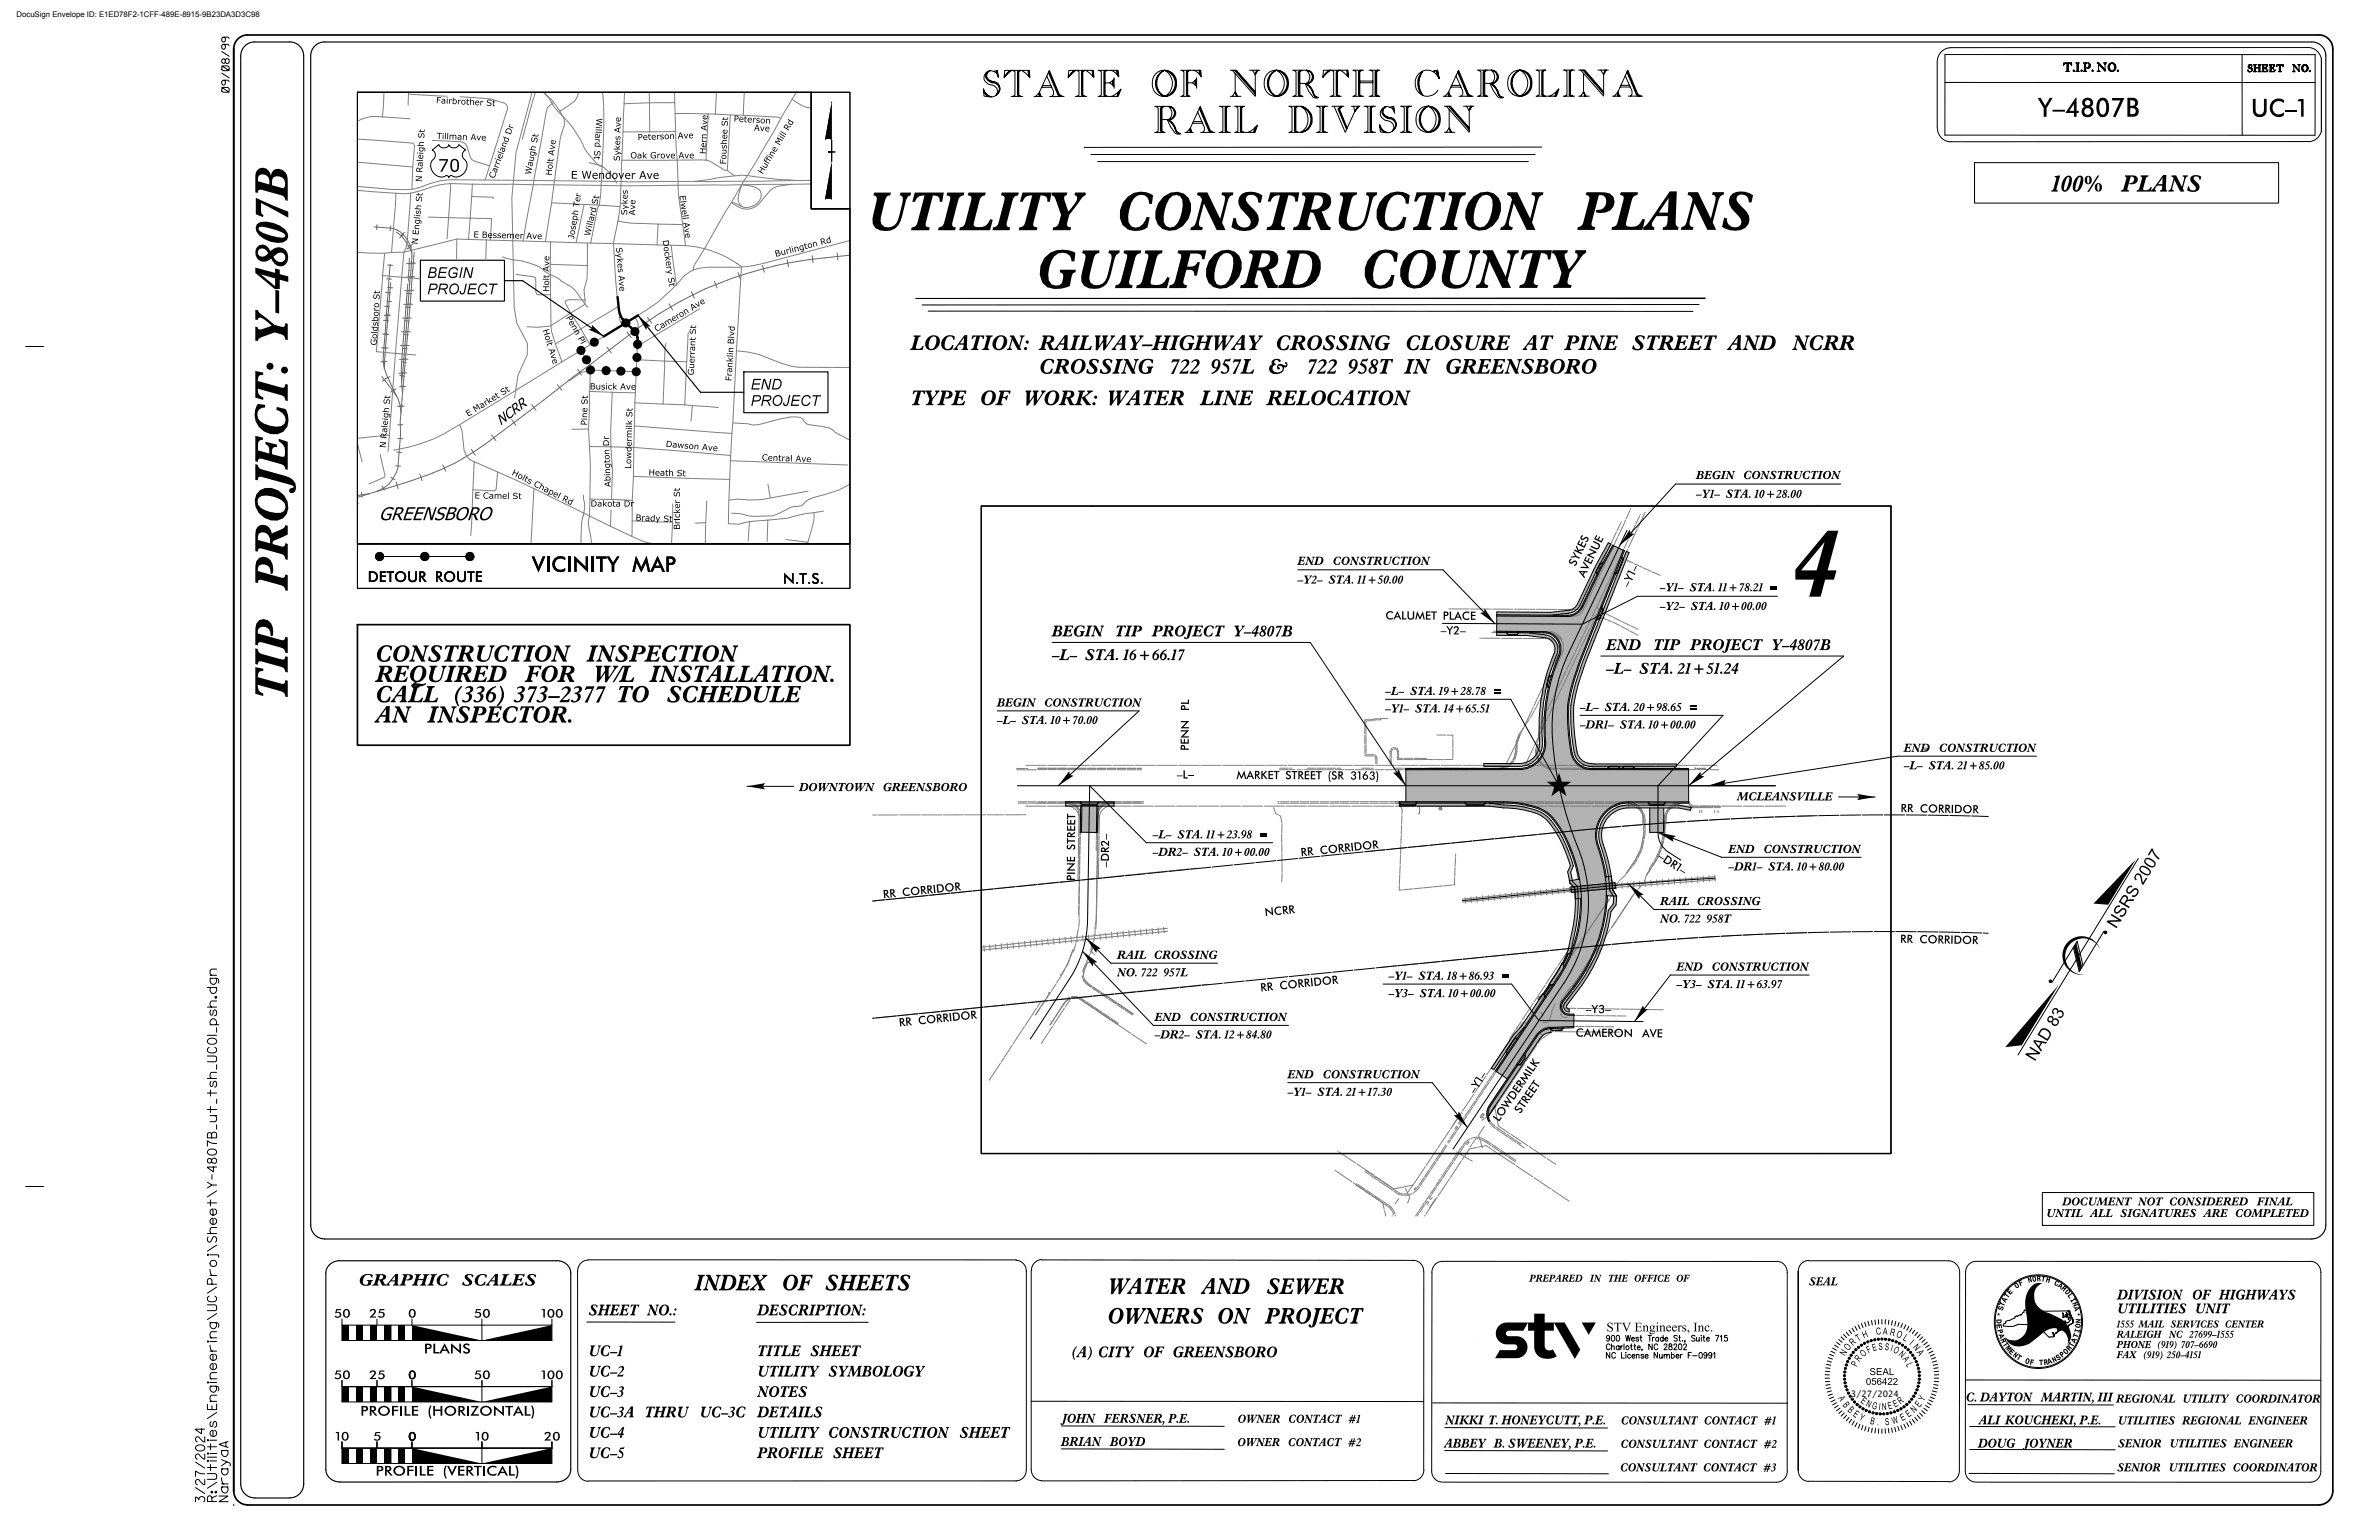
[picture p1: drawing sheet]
<svg xmlns="http://www.w3.org/2000/svg" width="864mm" height="559mm" viewBox="0 0 864 559" stroke-linecap="round" stroke-linejoin="round" font-family="sans-serif">
<defs><g id="words">
<text font-size="25.4" x="651.6" y="216.1">4</text>
<g font-size="15.6">
<text x="357" y="35">SAEO</text>
<text x="364.5" y="35">TT</text>
<text x="428.6" y="35">FNRHCRLN</text>
<text x="458.9" y="35">OT</text>
<text x="523.9" y="34.9">AOIA</text>
<text x="419.2" y="48.1">RI</text>
<text x="430.2" y="48.1">ALDVS N</text>
<text x="477.8" y="48">IIO</text>
<text x="508.4" y="48">I</text>
</g>
<g font-size="14.7">
<text x="315.1" y="83.6">UTLT</text>
<text x="418.8" y="83.5">ONS RUC IN P A</text>
<text x="458.9" y="83.5">T</text>
<text x="512" y="83.5">TO</text>
<text x="586" y="83.4">L NS</text>
<text x="376.9" y="104.6">GUIF</text>
<text x="413.4" y="104.5">L ORD C</text>
<text x="507.7" y="104.5">OUNT</text>
<text x="562.2" y="104.5">Y</text>
</g>
<g font-size="12.7">
<text x="104.5" y="213.4" transform="rotate(-90 104.5 213.4)">PROJECT:Y-4807B</text>
<text x="104.5" y="253.8" transform="rotate(-90 104.5 253.8)">TIP</text>
</g>
<text font-size="7.3" x="739.7" y="42.4">Y-4807B</text>
<text font-size="6.9" x="817.1" y="42.3">UC-1</text>
<g font-size="6.3">
<text x="744.9" y="69.5">100% PLANS</text>
<text x="136.6" y="240.1">CONSTRUCTION INSPECTION</text>
<text x="136.6" y="247.5">REQUIRED FOR W/L INSTALLATION.</text>
<text x="136.6" y="254.8">CALL (336) 373-2377 TO SCHEDULE</text>
<text x="136.6" y="262.2">AN INSPECTOR.</text>
</g>
<g font-size="6.1">
<text x="252.4" y="468.2">INDEX OF SHEETS</text>
<text x="402.3" y="469.5">WATER AND SEWER</text>
<text x="402.3" y="480.3">OWNERS ON PROJECT</text>
</g>
<text font-size="5.9" x="193.1" y="207.5">VICINITY MAP</text>
<g font-size="5.7">
<text x="330.7" y="127">LOCATION:RAILWAY-HIGHWAY CROSSING CLOSURE AT PINE STREET AND NCRR</text>
<text x="377.5" y="135.6">CROSSING 722 957L &amp; 722 958T IN GREENSBORO</text>
<text x="330.7" y="147">TYPE OF WORK:WATER LINE RELOCATION</text>
</g>
<text font-size="5.1" x="749" y="25.9">T.I.P. NO.</text>
<text font-size="4.7" x="137.5" y="188.8">GREENSBORO</text>
<text font-size="4.6" x="159" y="62.3">70</text>
<text font-size="4.5" x="130.4" y="466.5">GRAPHIC SCALES</text>
<g font-size="4.4">
<text x="781.4" y="315.6" transform="rotate(-59 781.4 315.6)">0</text>
<text x="783.2" y="312.7" transform="rotate(-59 783.2 312.7)">7</text>
<text x="777.9" y="321.3" transform="rotate(-59 777.9 321.3)">2</text>
<text x="779.6" y="318.4" transform="rotate(-59 779.6 318.4)">0</text>
<text x="768.2" y="337.2" transform="rotate(-59 768.2 337.2)">N S R S</text>
<text x="748" y="370.1" transform="rotate(-59 748 370.1)">3</text>
<text x="738.6" y="385.4" transform="rotate(-59 738.6 385.4)">N A D 8</text>
</g>
<g font-size="4.2">
<text x="816" y="26">SHEET NO.</text>
<text x="381.9" y="230.9">BEGIN TIP PROJECT Y-4807B</text>
<text x="381.9" y="239.5">-L- STA. 16+66.17</text>
<text x="583.2" y="235.9">END TIP PROJECT Y-4807B</text>
<text x="583.2" y="244.5">-L- STA. 21+51.24</text>
<text x="213.8" y="477.3">SHEET NO.:</text>
<text x="275" y="477.3">DESCRIPTION:</text>
<text x="213.7" y="492.1">UC-1</text>
<text x="275" y="492.1">TITLE SHEET</text>
<text x="389.1" y="492.5">(A) CITY OF GREENSBORO</text>
<text x="213.7" y="499.5">UC-2</text>
<text x="275" y="499.5">UTILITY SYMBOLOGY</text>
<text x="213.7" y="506.9">UC-3</text>
<text x="275" y="506.9">NOTES</text>
<text x="213.7" y="514.3">UC-3A THRU UC-3C</text>
<text x="275" y="514.3">DETAILS</text>
<text x="213.7" y="521.7">UC-4</text>
<text x="275" y="521.7">UTILITY CONSTRUCTION SHEET</text>
<text x="213.7" y="529.1">UC-5</text>
<text x="275" y="529.1">PROFILE SHEET</text>
</g>
<g font-size="4.1">
<text x="133.5" y="211.2">DETOUR ROUTE</text>
<text x="284.2" y="211.8">N.T.S.</text>
</g>
<g font-size="4">
<text x="155.1" y="100.9">BEGIN</text>
<text x="155.1" y="106.8">PROJECT</text>
<text x="272.5" y="141.3">END</text>
<text x="272.5" y="147.3">PROJECT</text>
</g>
<g font-size="3.8">
<text x="768.7" y="471.5">DIVISION OF HIGHWAYS</text>
<text x="768.7" y="476.5">UTILITIES UNIT</text>
<text x="153.9" y="491.1">PLANS</text>
<text x="130.8" y="513.7">PROFILE (HORIZONTAL)</text>
<text x="136.3" y="535.4">PROFILE (VERTICAL)</text>
</g>
<g font-size="3.5">
<text x="181.7" y="154.5" transform="rotate(-37 181.7 154.5)">N CR R</text>
<text x="713.8" y="508.5">C. DAYTON MARTIN, IIIREGIONAL UTILITY COORDINATOR</text>
<text x="385.6" y="516.2">JOHN FERSNER, P.E.</text>
<text x="524.7" y="516.8">NIKKI T. HONEYCUTT, P.E.</text>
<text x="718.4" y="516.8">ALI KOUCHEKI, P.E.</text>
<text x="385.3" y="524.7">BRIAN BOYD</text>
<text x="524.4" y="525.3">ABBEY B. SWEENEY, P.E.</text>
<text x="718.1" y="525.3">DOUG JOYNER</text>
</g>
<g font-size="3.3">
<text x="78.6" y="360.5" transform="rotate(-90 78.6 360.5)">dgn</text>
<text x="78.6" y="375.7" transform="rotate(-90 78.6 375.7)">1psh.</text>
<text x="78.6" y="374.6" transform="rotate(-90 78.6 374.6)">_</text>
<text x="78.6" y="412.9" transform="rotate(-90 78.6 412.9)">B_ut_tsh_UC0</text>
<text x="78.6" y="454" transform="rotate(-90 78.6 454)">\Sheet\Y-4807</text>
<text x="78.6" y="466" transform="rotate(-90 78.6 466)">Proj</text>
<text x="121.2" y="478.1">50</text>
<text x="134" y="478.1">25</text>
<text x="148.1" y="478.1">0</text>
<text x="172" y="478.1">50</text>
<text x="196.4" y="478.1">100</text>
<text x="78.6" y="485.4" transform="rotate(-90 78.6 485.4)">ng\UC\</text>
<text x="78.6" y="500.3" transform="rotate(-90 78.6 500.3)">neeri</text>
<text x="121.2" y="500.4">50</text>
<text x="134" y="500.4">25</text>
<text x="148.1" y="500.5">0</text>
<text x="172" y="500.4">50</text>
<text x="196.4" y="500.4">100</text>
<text x="78.6" y="521.3" transform="rotate(-90 78.6 521.3)">es\Engi</text>
<text x="121.7" y="522.7">10</text>
<text x="135.5" y="522.7">5</text>
<text x="148.1" y="522.8">0</text>
<text x="172.5" y="522.7">10</text>
<text x="197.4" y="522.7">20</text>
<text x="78.6" y="528.8" transform="rotate(-90 78.6 528.8)">lti</text>
<text x="74.3" y="545" transform="rotate(-90 74.3 545)">3/27/2024</text>
<text x="78.6" y="544.8" transform="rotate(-90 78.6 544.8)">R:</text>
<text x="78.6" y="540" transform="rotate(-90 78.6 540)">\Utii</text>
<text x="82.8" y="544.9" transform="rotate(-90 82.8 544.9)">NarayaA</text>
</g>
<g font-size="3.2">
<text x="615.7" y="173.8">BEGIN CONSTRUCTION</text>
<text x="615.7" y="180.6">-Y1- STA. 10+28.00</text>
<text x="471.1" y="205">END CONSTRUCTION</text>
<text x="571.9" y="205.7" transform="rotate(-64 571.9 205.7)">SYKES</text>
<text x="575.2" y="209.8" transform="rotate(-64 575.2 209.8)">AVEN U E</text>
<text x="471.1" y="211.8">-Y2- STA. 11+50.00</text>
<text x="591.2" y="213.3" transform="rotate(-64 591.2 213.3)">- Y1-</text>
<text x="602.6" y="214.5">-Y1- STA. 11+78.21 =</text>
<text x="602.6" y="221.3">-Y2- STA. 10+00.00</text>
<text x="502.9" y="224.8">C L ME</text>
<text x="505.9" y="224.8">AU</text>
<text x="519.5" y="224.8">TPA E</text>
<text x="525.9" y="224.9">LC</text>
<text x="523" y="230.2">-Y2-</text>
<text x="362" y="256.4">BEGIN CONSTRUCTION</text>
<text x="431.6" y="258" transform="rotate(-90 431.6 258)">PL</text>
<text x="502.9" y="252.2">-L- STA. 19+28.78 =</text>
<text x="573.6" y="258">-L- STA. 20+98.65 =</text>
<text x="362" y="262.7">-L- STA. 10+70.00</text>
<text x="502.9" y="258.5">-Y1- STA. 14+65.51</text>
<text x="573.6" y="264.3">-DR1- STA. 10+00.00</text>
<text x="431.5" y="272.4" transform="rotate(-90 431.5 272.4)">PENN</text>
<text x="691.2" y="272.8">END CONSTRUCTION</text>
<text x="691.2" y="279.2">-L- STA. 21+85.00</text>
<text x="290.2" y="287.1">DOWNTOWN GREENSBORO</text>
<text x="427.2" y="282.5">-L-</text>
<text x="448.9" y="282.6">MA KTSRE</text>
<text x="455.2" y="282.7">RE</text>
<text x="483.2" y="282.8">S</text>
<text x="492.6" y="282.9">13</text>
<text x="637.8" y="290.4">L A</text>
<text x="652.2" y="290.4">VL E</text>
<text x="689.9" y="294.7" transform="rotate(1 689.9 294.7)">RR</text>
<text x="696.9" y="294.8" transform="rotate(1 696.9 294.8)">C O RRID O R</text>
<text x="418.5" y="304.2">-L- STA. 11+23.98 =</text>
<text x="418.5" y="310.6">-DR2- STA. 10+00.00</text>
<text x="472.3" y="310.7" transform="rotate(-6 472.3 310.7)">RR</text>
<text x="479.2" y="310" transform="rotate(-6 479.2 310)">C O RRID O R</text>
<text x="601.7" y="311.4" transform="rotate(33 601.7 311.4)">- D R1-</text>
<text x="627.5" y="309.5">END CONSTRUCTION</text>
<text x="390.2" y="316.3" transform="rotate(-90 390.2 316.3)">NE STREET</text>
<text x="402.6" y="314.7" transform="rotate(-90 402.6 314.7)">-DR2-</text>
<text x="627.5" y="315.9">-DR1- STA. 10+80.00</text>
<text x="390.2" y="319.7" transform="rotate(-90 390.2 319.7)">PI</text>
<text x="320.6" y="326" transform="rotate(-6 320.6 326)">RR</text>
<text x="327.6" y="325.2" transform="rotate(-6 327.6 325.2)">C O RRID O R</text>
<text x="602.7" y="328.4">RAIL CROSSING</text>
<text x="459.2" y="332.5" transform="rotate(-6 459.2 332.5)">N C RR</text>
<text x="602.7" y="334.8">NO. 722 958T</text>
<text x="405.6" y="347.9">RAIL CROSSING</text>
<text x="689.7" y="342.1" transform="rotate(1 689.7 342.1)">RR</text>
<text x="696.7" y="342.2" transform="rotate(1 696.7 342.2)">C O RRID O R</text>
<text x="608.7" y="352.2">END CONSTRUCTION</text>
<text x="405.6" y="354.3">NO. 722 957L</text>
<text x="457.6" y="359.8" transform="rotate(-6 457.6 359.8)">RR</text>
<text x="464.6" y="359.1" transform="rotate(-6 464.6 359.1)">C O RRID O R</text>
<text x="504.1" y="355.5">-Y1- STA. 18+86.93 =</text>
<text x="608.7" y="358.5">-Y3- STA. 11+63.97</text>
<text x="504.1" y="361.8">-Y3- STA. 10+00.00</text>
<text x="333.4" y="371.8" transform="rotate(-6 333.4 371.8)">C O RRID O R</text>
<text x="419.2" y="370.5">END CONSTRUCTION</text>
<text x="575.6" y="367.6">-Y3-</text>
<text x="326.4" y="372.5" transform="rotate(-6 326.4 372.5)">RR</text>
<text x="419.2" y="376.8">-DR2- STA. 12+84.80</text>
<text x="571.9" y="376.1" transform="rotate(1 571.9 376.1)">C AM ERO N</text>
<text x="596.1" y="376.4" transform="rotate(1 596.1 376.4)">AVE</text>
<text x="467.5" y="391.3">END CONSTRUCTION</text>
<text x="467.5" y="397.6">-Y1- STA. 21+17.30</text>
<text x="535.3" y="397" transform="rotate(-58 535.3 397)">- Y1-</text>
<text x="544.1" y="407.2" transform="rotate(-56 544.1 407.2)">LO W D ERM ILK</text>
<text x="551.8" y="404.3" transform="rotate(-56 551.8 404.3)">STREET</text>
<text x="583.2" y="483.1">STV Engineers, Inc.</text>
<text x="671.9" y="506.8">3/27/2024</text>
</g>
<g font-size="3.1">
<text x="748.7" y="437.4">DOCUMENT NOT CONSIDERED FINAL</text>
<text x="742.9" y="441.6">UNTIL ALL SIGNATURES ARE COMPLETED</text>
<text x="656.7" y="466.4">SEAL</text>
<text x="449.4" y="516.3">OWNER CONTACT #1</text>
<text x="588.5" y="516.9">CONSULTANT CONTACT #1</text>
<text x="768.9" y="516.9">UTILITIES REGIONAL ENGINEER</text>
<text x="449.3" y="524.7">OWNER CONTACT #2</text>
<text x="588.4" y="525.3">CONSULTANT CONTACT #2</text>
<text x="768.9" y="525.2">SENIOR UTILITIES ENGINEER</text>
<text x="588.2" y="533.9">CONSULTANT CONTACT #3</text>
<text x="768.6" y="533.9">SENIOR UTILITIES COORDINATOR</text>
</g>
<g font-size="2.8">
<text x="6" y="6.1">DocuSign Envelope ID: E1ED78F2-1CFF-489E-8915-9B23DA3D3C98</text>
<text x="207.2" y="64.8">EWe d v rA e</text>
<text x="217.2" y="64.9">n o e</text>
<text x="234.7" y="64.9">v</text>
</g>
<g font-size="2.7">
<text x="83.2" y="33.5" transform="rotate(-90 83.2 33.5)">09/08/99</text>
<text x="555.2" y="465.1">PREPARED IN THE OFFICE OF</text>
<text x="768.4" y="485.4">RALEIGH NC 27699-1555</text>
<text x="768.4" y="481.7">1555 MAIL SERVICES CENTER</text>
<text x="768.4" y="489.1">PHONE (919) 707-6690</text>
<text x="768.4" y="492.8">FAX (919) 250-4151</text>
</g>
<g font-size="2.5">
<text x="676.6" y="485.7" transform="rotate(-23 676.6 485.7)">H</text>
<text x="681.1" y="484.3" transform="rotate(-5 681.1 484.3)">C</text>
<text x="683.4" y="484.2" transform="rotate(4 683.4 484.2)">A</text>
<text x="685.9" y="484.4" transform="rotate(13 685.9 484.4)">R</text>
<text x="688.1" y="485" transform="rotate(22 688.1 485)">O</text>
<text x="670.9" y="490.3" transform="rotate(-50 670.9 490.3)">O</text>
<text x="672.6" y="488.4" transform="rotate(-41 672.6 488.4)">R</text>
<text x="674.5" y="486.9" transform="rotate(-32 674.5 486.9)">T</text>
<text x="678.3" y="491.1" transform="rotate(-27 678.3 491.1)">F</text>
<text x="680" y="490.3" transform="rotate(-15 680 490.3)">E</text>
<text x="681.9" y="489.8" transform="rotate(-3 681.9 489.8)">S</text>
<text x="684" y="489.8" transform="rotate(9 684 489.8)">S</text>
<text x="686.1" y="490.2" transform="rotate(18 686.1 490.2)">I</text>
<text x="689" y="491.8" transform="rotate(41 689 491.8)">N</text>
<text x="690.6" y="486.1" transform="rotate(31 690.6 486.1)">L</text>
<text x="692.9" y="487.7" transform="rotate(40 692.9 487.7)">I</text>
<text x="694.2" y="489" transform="rotate(49 694.2 489)">N</text>
<text x="695.7" y="490.7" transform="rotate(58 695.7 490.7)">A</text>
<text x="669.7" y="492.2" transform="rotate(-59 669.7 492.2)">N</text>
<text x="674.1" y="496.1" transform="rotate(-66 674.1 496.1)">P</text>
<text x="675" y="494.3" transform="rotate(-53 675 494.3)">R</text>
<text x="676.4" y="492.5" transform="rotate(-40 676.4 492.5)">O</text>
<text x="690.5" y="493.2" transform="rotate(54 690.5 493.2)">A</text>
<text x="691.8" y="495.1" transform="rotate(66 691.8 495.1)">L</text>
<text x="677.3" y="502.5">056422</text>
<text x="678.7" y="499">SEAL</text>
<text x="667.2" y="507.3" transform="rotate(61 667.2 507.3)">A</text>
<text x="668.7" y="509.9" transform="rotate(52 668.7 509.9)">B</text>
<text x="675.2" y="508.8" transform="rotate(38 675.2 508.8)">E</text>
<text x="689.9" y="509.7" transform="rotate(-37 689.9 509.7)">R</text>
<text x="698.4" y="508.7" transform="rotate(-61 698.4 508.7)">Y</text>
<text x="670.5" y="511.9" transform="rotate(44 670.5 511.9)">B</text>
<text x="672.5" y="513.7" transform="rotate(35 672.5 513.7)">E</text>
<text x="674.7" y="515.1" transform="rotate(26 674.7 515.1)">Y</text>
<text x="677.1" y="510.1" transform="rotate(26 677.1 510.1)">N</text>
<text x="679.3" y="511.1" transform="rotate(15 679.3 511.1)">G</text>
<text x="681.9" y="511.6" transform="rotate(5 681.9 511.6)">I</text>
<text x="685.6" y="511.4" transform="rotate(-15 685.6 511.4)">E</text>
<text x="687.8" y="510.7" transform="rotate(-26 687.8 510.7)">E</text>
<text x="690.5" y="515.7" transform="rotate(-26 690.5 515.7)">E</text>
<text x="692.8" y="514.4" transform="rotate(-35 692.8 514.4)">E</text>
<text x="694.9" y="512.8" transform="rotate(-44 694.9 512.8)">N</text>
<text x="696.8" y="510.8" transform="rotate(-52 696.8 510.8)">E</text>
<text x="678.7" y="516.7" transform="rotate(12 678.7 516.7)">B</text>
<text x="681.4" y="517.1" transform="rotate(5 681.4 517.1)">.</text>
<text x="684.4" y="517.2" transform="rotate(-6 684.4 517.2)">S</text>
<text x="687.1" y="516.8" transform="rotate(-16 687.1 516.8)">W</text>
</g>
<g font-size="2.2">
<text x="158.3" y="37.4" transform="rotate(3 158.3 37.4)">F a ir b r o t h e r</text>
<text x="176.5" y="38.4" transform="rotate(3 176.5 38.4)">S t</text>
<text x="216.5" y="42.8" transform="rotate(94 216.5 42.8)">W illa r d</text>
<text x="256.6" y="47.5" transform="rotate(-87 256.6 47.5)">A v e</text>
<text x="264.2" y="45.8" transform="rotate(-87 264.2 45.8)">S t</text>
<text x="266.3" y="44.1" transform="rotate(3 266.3 44.1)">P e t e r s o n</text>
<text x="273.7" y="47.4" transform="rotate(3 273.7 47.4)">A v e</text>
<text x="154" y="50.3" transform="rotate(-87 154 50.3)">S t</text>
<text x="158.5" y="50.4" transform="rotate(2 158.5 50.4)">T illm a n</text>
<text x="170.8" y="50.8" transform="rotate(2 170.8 50.8)">A v e</text>
<text x="185.3" y="49.1" transform="rotate(-70 185.3 49.1)">D r</text>
<text x="194.9" y="52" transform="rotate(-79 194.9 52)">S t</text>
<text x="225.2" y="48.2" transform="rotate(-89 225.2 48.2)">A v e</text>
<text x="231.5" y="50.9" transform="rotate(-2 231.5 50.9)">P e t e r s o n</text>
<text x="246" y="50.4" transform="rotate(-2 246 50.4)">A v e</text>
<text x="283" y="52.9" transform="rotate(-59 283 52.9)">M ill R d</text>
<text x="201.1" y="56.5" transform="rotate(-83 201.1 56.5)">A v e</text>
<text x="215.8" y="54.5" transform="rotate(94 215.8 54.5)">S t</text>
<text x="225" y="58.5" transform="rotate(-89 225 58.5)">S y k e s</text>
<text x="228.8" y="57.5">Oak Grove Ave</text>
<text x="256.2" y="55.9" transform="rotate(-87 256.2 55.9)">H e r n</text>
<text x="263.5" y="59.7" transform="rotate(-87 263.5 59.7)">F o u s h e e</text>
<text x="153.3" y="62.7" transform="rotate(-87 153.3 62.7)">R a le ig h</text>
<text x="179.4" y="64.9" transform="rotate(-70 179.4 64.9)">C a r r ie la n d</text>
<text x="192.7" y="63.5" transform="rotate(-79 192.7 63.5)">W a u g h</text>
<text x="200.2" y="63.8" transform="rotate(-83 200.2 63.8)">H o lt</text>
<text x="276.8" y="63.4" transform="rotate(-59 276.8 63.4)">H u ffin e</text>
<text x="153.1" y="66.1" transform="rotate(-87 153.1 66.1)">N</text>
<text x="246.6" y="71" transform="rotate(82 246.6 71)">E lw e ll A v e</text>
<text x="153.1" y="73.3" transform="rotate(-84 153.1 73.3)">S t</text>
<text x="210.2" y="75.3" transform="rotate(-81 210.2 75.3)">T e r</text>
<text x="216.8" y="74.4" transform="rotate(-77 216.8 74.4)">S t</text>
<text x="227.7" y="78.1" transform="rotate(-89 227.7 78.1)">S y k e s</text>
<text x="230.5" y="78.2" transform="rotate(-89 230.5 78.2)">A v e</text>
<text x="151.6" y="88.7" transform="rotate(-84 151.6 88.7)">N</text>
<text x="151.9" y="85.4" transform="rotate(-84 151.9 85.4)">E n g lis h</text>
<text x="171.8" y="86.2" transform="rotate(1 171.8 86.2)">E</text>
<text x="174.9" y="86.2" transform="rotate(1 174.9 86.2)">B e s s e m e r</text>
<text x="191" y="86.6" transform="rotate(1 191 86.6)">A v e</text>
<text x="208.4" y="86.8" transform="rotate(-81 208.4 86.8)">J o s e p h</text>
<text x="214.2" y="85.8" transform="rotate(-77 214.2 85.8)">W illa r d</text>
<text x="223.7" y="89.8" transform="rotate(85 223.7 89.8)">S y k e s</text>
<text x="240.5" y="87.2" transform="rotate(82 240.5 87.2)">D o c k e r y</text>
<text x="298" y="89" transform="rotate(-15 298 89)">R d</text>
<text x="281.6" y="93.2" transform="rotate(-15 281.6 93.2)">B u r lin g t o n</text>
<text x="199.4" y="100.9" transform="rotate(-90 199.4 100.9)">tAve</text>
<text x="224.5" y="100" transform="rotate(85 224.5 100)">A v e</text>
<text x="242.5" y="100.8" transform="rotate(82 242.5 100.8)">S t</text>
<text x="199.3" y="105.9" transform="rotate(-90 199.3 105.9)">Hol</text>
<text x="137.7" y="108.8" transform="rotate(-86 137.7 108.8)">S t</text>
<text x="251.2" y="112.8" transform="rotate(-31 251.2 112.8)">A v e</text>
<text x="196.9" y="119.8" transform="rotate(73 196.9 119.8)">H o lt</text>
<text x="205.4" y="115.2" transform="rotate(61 205.4 115.2)">P e n n</text>
<text x="136.7" y="125.4" transform="rotate(-86 136.7 125.4)">G o ld s b o r o</text>
<text x="209.7" y="122.8" transform="rotate(61 209.7 122.8)">P l</text>
<text x="238.3" y="120.5" transform="rotate(-31 238.3 120.5)">C a m e r o n</text>
<text x="252.6" y="121.4" transform="rotate(-87 252.6 121.4)">S t</text>
<text x="266.3" y="125" transform="rotate(-87 266.3 125)">B lv d</text>
<text x="199.1" y="126.8" transform="rotate(73 199.1 126.8)">A v e</text>
<text x="251.9" y="136.2" transform="rotate(-87 251.9 136.2)">G u e r r a n t</text>
<text x="182.4" y="143.5" transform="rotate(-32 182.4 143.5)">S t</text>
<text x="214.1" y="141.3">B sc</text>
<text x="227.2" y="141.4">v</text>
<text x="265.6" y="138.3" transform="rotate(-87 265.6 138.3)">F r a n k lin</text>
<text x="141.4" y="146.8" transform="rotate(-85 141.4 146.8)">S t</text>
<text x="172.5" y="149.7" transform="rotate(-32 172.5 149.7)">M a r k e t</text>
<text x="213.3" y="146.8" transform="rotate(-88 213.3 146.8)">S t</text>
<text x="169.9" y="151.3" transform="rotate(-32 169.9 151.3)">E</text>
<text x="213" y="154.4" transform="rotate(-88 213 154.4)">P in e</text>
<text x="229.5" y="151.4" transform="rotate(-89 229.5 151.4)">S t</text>
<text x="140.3" y="159.2" transform="rotate(-85 140.3 159.2)">R a le ig h</text>
<text x="221.1" y="161.9" transform="rotate(-92 221.1 161.9)">D r</text>
<text x="140" y="162.6" transform="rotate(-85 140 162.6)">N</text>
<text x="241.6" y="162.1" transform="rotate(5 241.6 162.1)">D a w s o n</text>
<text x="254.8" y="163.3" transform="rotate(5 254.8 163.3)">A v e</text>
<text x="276.5" y="167.1" transform="rotate(2 276.5 167.1)">C e n t r a l A v e</text>
<text x="185.6" y="172.2" transform="rotate(27 185.6 172.2)">H o lt s</text>
<text x="229.1" y="170.1" transform="rotate(-89 229.1 170.1)">Lo w d e r m ilk</text>
<text x="235.4" y="172.5" transform="rotate(1 235.4 172.5)">H e a t h</text>
<text x="245.6" y="172.7" transform="rotate(1 245.6 172.7)">S t</text>
<text x="193.5" y="176.3" transform="rotate(27 193.5 176.3)">C h a p e l R d</text>
<text x="221.7" y="176.7" transform="rotate(-92 221.7 176.7)">A b in g t o n</text>
<text x="172.3" y="180.9" transform="rotate(1 172.3 180.9)">E</text>
<text x="175.3" y="180.9" transform="rotate(1 175.3 180.9)">C a m e l S t</text>
<text x="214.4" y="183.8">Dakota Dr</text>
<text x="230.7" y="188.9" transform="rotate(2 230.7 188.9)">B r a d y</text>
<text x="240.8" y="189.3" transform="rotate(2 240.8 189.3)">S t</text>
<text x="246.8" y="188" transform="rotate(-90 246.8 188)">c</text>
<text x="246.8" y="192.3" transform="rotate(-90 246.8 192.3)">BrikerSt</text>
</g>
<g font-size="2.1">
<text x="583.2" y="489.8">Charlotte, NC 28202</text>
<text x="583.2" y="486.7">900 West Trade St., Suite 715</text>
<text x="583.2" y="492.8">NC License Number F-0991</text>
</g>
<g font-size="2">
<text x="731.9" y="467.7" transform="rotate(-32 731.9 467.7)">O</text>
<text x="733.3" y="466.8" transform="rotate(-26 733.3 466.8)">F</text>
<text x="736.3" y="465.5" transform="rotate(-15 736.3 465.5)">N</text>
<text x="737.8" y="465.2" transform="rotate(-9 737.8 465.2)">O</text>
<text x="739.4" y="465" transform="rotate(-3 739.4 465)">R</text>
<text x="740.8" y="464.9" transform="rotate(9 740.8 464.9)">T</text>
<text x="742.5" y="465.2" transform="rotate(15 742.5 465.2)">H</text>
<text x="745.5" y="466.1" transform="rotate(27 745.5 466.1)">C</text>
<text x="746.8" y="466.9" transform="rotate(33 746.8 466.9)">A</text>
<text x="748.1" y="467.7" transform="rotate(44 748.1 467.7)">R</text>
<text x="729.8" y="469.9" transform="rotate(-49 729.8 469.9)">E</text>
<text x="749.3" y="468.8" transform="rotate(50 749.3 468.8)">O</text>
<text x="727.8" y="489.2" transform="rotate(50 727.8 489.2)">M</text>
<text x="729" y="490.6" transform="rotate(44 729 490.6)">E</text>
<text x="730.5" y="491.9" transform="rotate(39 730.5 491.9)">N</text>
<text x="749.9" y="491.7" transform="rotate(-43 749.9 491.7)">O</text>
<text x="751.2" y="490.4" transform="rotate(-49 751.2 490.4)">R</text>
<text x="731.7" y="492.9" transform="rotate(33 731.7 492.9)">T</text>
<text x="734.9" y="494.6" transform="rotate(15 734.9 494.6)">O</text>
<text x="736.6" y="495.2" transform="rotate(9 736.6 495.2)">F</text>
<text x="740.2" y="495.4" transform="rotate(-2 740.2 495.4)">T</text>
<text x="742" y="495.4" transform="rotate(-8 742 495.4)">R</text>
<text x="743.6" y="495.1" transform="rotate(-20 743.6 495.1)">A</text>
<text x="745.4" y="494.6" transform="rotate(-26 745.4 494.6)">N</text>
<text x="747" y="493.8" transform="rotate(-32 747 493.8)">S</text>
<text x="748.5" y="492.8" transform="rotate(-38 748.5 492.8)">P</text>
</g>
<g font-size="1.9">
<text x="728" y="472.8" transform="rotate(-60 728 472.8)">A</text>
<text x="728.8" y="471.3" transform="rotate(-55 728.8 471.3)">T</text>
<text x="750.4" y="470" transform="rotate(55 750.4 470)">L</text>
<text x="751.4" y="471.5" transform="rotate(61 751.4 471.5)">I</text>
<text x="752.1" y="472.9" transform="rotate(66 752.1 472.9)">N</text>
<text x="724.7" y="478.6" transform="rotate(88 724.7 478.6)">D</text>
<text x="727" y="475.7" transform="rotate(-76 727 475.7)">S</text>
<text x="727.3" y="474.3" transform="rotate(-66 727.3 474.3)">T</text>
<text x="752.7" y="474.4" transform="rotate(71 752.7 474.4)">A</text>
<text x="724.7" y="480.5" transform="rotate(82 724.7 480.5)">E</text>
<text x="725" y="482.5" transform="rotate(77 725 482.5)">P</text>
<text x="725.4" y="484.3" transform="rotate(72 725.4 484.3)">A</text>
<text x="754.2" y="485.8" transform="rotate(-71 754.2 485.8)">T</text>
<text x="754.8" y="483.9" transform="rotate(-76 754.8 483.9)">I</text>
<text x="755.1" y="482.1" transform="rotate(-81 755.1 482.1)">O</text>
<text x="755.3" y="480.3" transform="rotate(-87 755.3 480.3)">N</text>
<text x="726.1" y="486" transform="rotate(66 726.1 486)">R</text>
<text x="726.8" y="487.7" transform="rotate(55 726.8 487.7)">T</text>
<text x="752.3" y="489.1" transform="rotate(-60 752.3 489.1)">T</text>
<text x="753.3" y="487.6" transform="rotate(-65 753.3 487.6)">A</text>
</g>
<g font-size="1.5">
<text x="724.8" y="477.7">X</text>
<text x="753.9" y="477.7">X</text>
</g>
<text font-size=".8" fill="#7f7f7f" x="538" y="405.8" transform="rotate(-56 538 405.8)">E O I</text>
</g></defs>
<g fill="#b2b2b2">
<path d="M392.3 292.5h.4l-.1 9.5h-.5z" fill-rule="evenodd"/>
<path d="M398.2 292.5h.4l-.2 9.6h-.4z" fill-rule="evenodd"/>
<path d="M392.7 292.5h5.5l-.2 9.6-5.4-.1z" fill-rule="evenodd"/>
<path d="M386.9 291.3l17.5 .1v1.1h-17.5z" fill-rule="evenodd"/>
<path d="M386.9 290.9h17.5v.5l-17.5-.1z" fill-rule="evenodd"/>
<path d="M570.3 321.6l15.9-1.6 .3 2.6-16 1.5z" fill-rule="evenodd"/>
<path d="M589.4 278.2h3.5l.5 .6h-4.5z" fill-rule="evenodd"/>
<path d="M584.1 278.2h3.5l.5 .6h-4.5z" fill-rule="evenodd"/>
</g>
<path d="M588.3 202.1l.5 .2 .4 .7" fill="none" stroke="#b2b2b2" stroke-width=".36"/>
<g fill="#b2b2b2">
<path d="M588.7 202.2l.5 .8-1.9 4.8-.9 .2z" fill-rule="evenodd"/>
<path d="M543.3 229.1l17.1 .1a6.4 6.4 0 0 1 5.4 9.6 69.5 69.5 0 0 0-4.7 32 9.6 9.6 0 0 1-9.5 8.5h-41.3v-.4l41.3-.1a9.4 9.4 0 0 0 9-11.6 68.9 68.9 0 0 1 5.6-30.6 5.9 5.9 0 0 0-5.8-7l-17.1-.1z" fill-rule="evenodd"/>
<path d="M577.6 278.8l35.4 .1v.4h-35.4z" fill-rule="evenodd"/>
<path d="M508 290.9h37.9a32.7 32.7 0 0 1 15.5 3.7 33.2 33.2 0 0 1 9.2 14.3l2.1 6.7 .7 3.4-.4 .1a47.4 47.4 0 0 0-10.5-23.1 22.8 22.8 0 0 0-13.5-4.5l-41-.1z" fill-rule="evenodd"/>
<path d="M582.7 294.5a12.3 12.3 0 0 1 8.6-3.6l21.7 .1v.4h-21.7a11.8 11.8 0 0 0-10.6 16.9l1.3 4.2 1.1 5.7h-.4l-1.7-7.7a19.3 19.3 0 0 1-1.8-8 12.3 12.3 0 0 1 3.5-8z" fill-rule="evenodd"/>
<path d="M570.8 319.4l2.6-.4 .3 2.2-1.3 .2-1.6-1.5z" fill-rule="evenodd"/>
<path d="M582.7 318.2l1.1-.1 .3 2.1-1.1 .1z" fill-rule="evenodd"/>
<path d="M572.8 323.9l1.2-.1 .1 2.2-1.2 .1z" fill-rule="evenodd"/>
<path d="M583.1 322.9l1.2-.1 1.3 2.3-2.5-.1z" fill-rule="evenodd"/>
<path d="M583.1 325h.4v1.3a58.1 58.1 0 0 1-11.8 31.6l-4.3 5.6a2.75 2.75 0 0 0-.2 2.9 2.75 2.75 0 0 0 2.4 1.5l1.8 .1v.4a3.9 3.9 0 0 1-4.8-2.2l-.1-1.3 .4-1.3 4.8-6.4a57.9 57.9 0 0 0 11.4-32.2z" fill-rule="evenodd"/>
<path d="M585.6 325.1l1.2 .1-.2 3.2a7.2 7.2 0 0 0-2.2 4.9 59.5 59.5 0 0 1-11.3 25.7l-4.2 5.6a.94 .94 0 0 0-.1 1 .94 .94 0 0 0 .8 .5v1.1l-.5-.1a2 2 0 0 1-1.1-3.1l4.3-5.6a59.9 59.9 0 0 0 11.5-28l1.8-2.4 .2-2.6z" fill-rule="evenodd"/>
<path d="M508 291.4h32.6l5.3 .7a31 31 0 0 1 14.8 3.5 33.7 33.7 0 0 1 8.9 14l1.5 4.6-.9 2.3 .6 2.9-1.1 .2-.6-3.2 1-2.3-.7-2a40.5 40.5 0 0 0-8.7-15.2 24.8 24.8 0 0 0-11.9-3.6l-8.3-.8h-32.5z" fill-rule="evenodd"/>
<path d="M569.7 319.6l1.1-.2v.5l1.6 1.5-1.4 .1-1.2-1.1z" fill-rule="evenodd"/>
<path d="M571.7 324l1.1-.1 .1 2.2h-1z" fill-rule="evenodd"/>
<path d="M584.3 322.8l1-.1 1.5 2.5-1.2-.1z" fill-rule="evenodd"/>
<path d="M583.8 318.1l1.1-.2 .3 2.2-1.1 .1z" fill-rule="evenodd"/>
<path d="M560 360.6l-1.3 2.2z" fill-rule="evenodd"/>
<path d="M567 349.5l-1.2 2.5-3.4 5.2z" fill-rule="evenodd"/>
<path d="M589.3 199.7l.4 .1-15.4 38.8-1.5 4.5a49.4 49.4 0 0 0-1.4 32 7 7 0 0 0 6.2 3.7v.5h-.3a7.8 7.8 0 0 1-7.3-8 63.6 63.6 0 0 1-.5-17.8l1.5-6.6 2.6-7.6z" fill-rule="evenodd"/>
<path d="M543.3 223.1l25.6 .2a6 6 0 0 0 5.4-3.4l6.5-13.8 4.6-8.3 .4 .2-4.6 8.3-6.6 13.8a6.4 6.4 0 0 1-5.7 3.6l-25.6-.2z" fill-rule="evenodd"/>
<path d="M543.3 223.5l26 .2a6.4 6.4 0 0 0 5.3-3.6l6.6-13.8 4.6-8.3 3.5 1.7-15.4 38.9-1.6 4.6a47.9 47.9 0 0 0-2.4 27.4l.4 2.6a7.4 7.4 0 0 0 7.3 6.1h35.4v11.7l-21.7-.1a12.1 12.1 0 0 0-11.4 16.2l1.9 6.3 1.2 7-9.3 .8v-.4a48.8 48.8 0 0 0-10.8-24.9 18.3 18.3 0 0 0-10.2-4.3l-6.8-.7h-35.6v-11.6h41.3a9.6 9.6 0 0 0 9.5-10.4 69.3 69.3 0 0 1 5.5-32.2 6.3 6.3 0 0 0-6.2-7.5l-17.1-.1z" fill-rule="evenodd"/>
<path d="M543.4 222l19.5 .2 6.5-.8a4.2 4.2 0 0 0 3.3-2.3l5.7-12.2 5.4-10 1 .5a242.6 242.6 0 0 0-11.3 22.5l-1.3 1.5-1.8 .9-6.6 .9-20.5-.1z" fill-rule="evenodd"/>
<path d="M590.4 200.1l1 .4-15.6 39.3-1.3 3.9a45.2 45.2 0 0 0-2.6 25.3 10.7 10.7 0 0 0 1.6 6l.6 .7a5 5 0 0 0 3 1.3l1.9 .2h29.5v1h-30.4l-1.5-.2a6.3 6.3 0 0 1-5.1-5 62.1 62.1 0 0 1-.9-19.4l1.5-6.1 2.4-7.2z" fill-rule="evenodd"/>
<path d="M543.3 229.5l12 .1 5.7 .8a5.3 5.3 0 0 1 3.8 8 69.9 69.9 0 0 0-4.9 32.2 8.4 8.4 0 0 1-8.3 7.5h-12.9v-1.1h12.9a7.4 7.4 0 0 0 7.2-8.9 71.8 71.8 0 0 1 5.6-32.1 4.2 4.2 0 0 0-3.6-4.6l-6.4-.8-11.1-.1z" fill-rule="evenodd"/>
<path d="M598.3 291.4l6.2 .1-.5 .6h-5.1z" fill-rule="evenodd"/>
<path d="M597.2 292.1h6.8v1.1h-6.8z" fill-rule="evenodd"/>
<path d="M604 292.1h5.5l4.5 1-.4 .9-4.2-.8h-5.4z" fill-rule="evenodd"/>
<path d="M583.5 295.3a10.9 10.9 0 0 1 7.8-3.2h5.9v1.1h-5.9a9.9 9.9 0 0 0-9 14.2l1.6 5.2 1 5.3-1.1 .2a80.8 80.8 0 0 0-3.3-13.1 10.9 10.9 0 0 1 3-9.7z" fill-rule="evenodd"/>
<path d="M598.9 293.2h5.1v8.8h-5.1z" fill-rule="evenodd"/>
<path d="M583.1 325h.4v1.3a58.1 58.1 0 0 1-11.8 31.6l-4.3 5.6a2.75 2.75 0 0 0-.2 2.9 2.75 2.75 0 0 0 2.4 1.5l1.8 .1v.4a3.9 3.9 0 0 1-4.8-2.2l-.1-1.3 .4-1.3 4.8-6.4a57.9 57.9 0 0 0 11.4-32.2z" fill-rule="evenodd"/>
<path d="M585.6 325.1l1.2 .1-.2 3.2a7.2 7.2 0 0 0-2.2 4.9 59.5 59.5 0 0 1-11.3 25.7l-4.2 5.6a.94 .94 0 0 0-.1 1 .94 .94 0 0 0 .8 .5v1.1l-.5-.1a2 2 0 0 1-1.1-3.1l4.3-5.6a59.9 59.9 0 0 0 11.5-28l1.8-2.4 .2-2.6z" fill-rule="evenodd"/>
<path d="M560 360.6l-1.3 2.2z" fill-rule="evenodd"/>
<path d="M567 349.5l-1.2 2.5-3.4 5.2z" fill-rule="evenodd"/>
<path d="M583.1 325h.4v1.3a58.1 58.1 0 0 1-11.8 31.6l-4.3 5.6a2.75 2.75 0 0 0-.2 2.9 2.75 2.75 0 0 0 2.4 1.5l1.8 .1v.4a3.9 3.9 0 0 1-4.8-2.2l-.1-1.3 .4-1.3 4.8-6.4a57.9 57.9 0 0 0 11.4-32.2z" fill-rule="evenodd"/>
<path d="M585.6 325.1l1.2 .1-.2 3.2a7.2 7.2 0 0 0-2.2 4.9 59.5 59.5 0 0 1-11.3 25.7l-4.2 5.6a.94 .94 0 0 0-.1 1 .94 .94 0 0 0 .8 .5v1.1l-.5-.1a2 2 0 0 1-1.1-3.1l4.3-5.6a59.9 59.9 0 0 0 11.5-28l1.8-2.4 .2-2.6z" fill-rule="evenodd"/>
<path d="M558.5 375.3a6.3 6.3 0 0 1 4.5-2.1v1.4a4.9 4.9 0 0 0-4 2.2l-10.4 15.6-1.1-.7z" fill-rule="evenodd"/>
<path d="M558.3 374.9l1.6-1.2 1.9-.8 9.5-.4v.4l-7.3 .3a6.5 6.5 0 0 0-6.1 2.8l-10.4 15.7-.4-.3z" fill-rule="evenodd"/>
<path d="M573.7 326.1l.4-.1a50.2 50.2 0 0 1-8.5 29.3l-22.4 33.5-.3-.2 22.4-33.5a50 50 0 0 0 8.4-29z" fill-rule="evenodd"/>
<path d="M571.9 326.1h1a49 49 0 0 1-1 11.4l-1.6 7.8a48.5 48.5 0 0 1-5 9.8l-12 17.9-3 3.2-8 12-.9-.6 8-12.1 2.9-3.2 13.5-20.3 3.4-7.1 1.6-7.7a46.6 46.6 0 0 0 1.1-11.1z" fill-rule="evenodd"/>
<path d="M549.8 376.8h1l-3.7 5.4-.3-.8z" fill-rule="evenodd"/>
<path d="M574 323.8l9.1-.9a57.7 57.7 0 0 1-11.7 34.8l-4.3 5.6a3.2 3.2 0 0 0-.2 3.5 3.2 3.2 0 0 0 3.2 1.6h1.3l-.1 4.1-8.3 .3a6.7 6.7 0 0 0-5.4 3l-10.5 15.6-3.9-2.6 22.4-33.5a50.3 50.3 0 0 0 8.4-31.5z" fill-rule="evenodd"/>
<path d="M547.1 391.4l.4 .3-6.5 9.7a5.1 5.1 0 0 0-.2 5.3l-.4 .2a5.5 5.5 0 0 1 .2-5.8z" fill-rule="evenodd"/>
<path d="M547.5 391.7l1.1 .7-8.4 12.6v-1.5l.6-1.8z" fill-rule="evenodd"/>
<path d="M542.8 401.1l-2.6 4.1z" fill-rule="evenodd"/>
<path d="M581.4 220.6l.5 .8-1.2 3.1-.9 .3z" fill-rule="evenodd"/>
</g>
<path d="M561.5 248.7l.6 .7M563.2 245.1l-.9 .3" fill="none" stroke="#b2b2b2" stroke-width=".36"/>
<path d="M562.3 245.4l.9-.3-1.1 4.3-.6-.7z" fill-rule="evenodd" fill="#b2b2b2"/>
<path d="M567.4 373.1l-.5 .7-3.4 .1-.5-.6" fill="none" stroke="#b2b2b2" stroke-width=".36"/>
<path d="M563 373.2l4.4-.1-.5 .7-3.4 .1z" fill-rule="evenodd" fill="#b2b2b2"/>
<g fill="none" stroke="#7f7f7f" stroke-width=".36">
<path d="M585.8 198.1l-1.4 2.8M586.8 193l-3.2 6.7M587.3 194.8l-1.4 2.9M588.6 189.3l-1.5 3.2M589.5 199.1l-1.3 2.9M590.1 188.7l-2.7 5.7M590.8 199.3l-3.1 6.7M591 195.9l-1.3 2.9M591.6 185.4l-1.3 2.9M591.9 184.5l-.2 .5M593.7 190.5l-2.5 5M594.3 192.1l-3.2 6.7"/>
<path d="M595.2 187.3l-1.4 2.8M595.5 186.7l-.2 .2M597.3 185.8l-2.8 5.9M576.5 217.6l-1.3 2.9M576.6 214.5l-3.2 6.7M578.1 214.3l-1.3 2.9M579.6 211.1l-1.3 2.9M580 207.3l-3.2 6.7M581.9 215.4l-2.4 5M583.4 212.2l-1.4 2.9M583.4 200.2l-3.2 6.6M584 213.6l-3.2 6.7"/>
<path d="M584.2 201.3l-1.3 2.9M584.9 208.9l-1.3 2.9M586.5 205.7l-1.4 2.8M587.4 206.5l-3.1 6.7M588 202.4l-1.4 2.9M590.8 203.8l.2-.4 1.9 .9M593.3 204.5l2.9 1.4M596.5 206.1l2.9 1.3M599.8 207.5l2.9 1.3M526 220.9l7.4 .1M533.9 221h7.4M537.2 231.6h7.4"/>
<path d="M541.6 229.5l3.2 .1M541.8 221l7.4 .1M542.1 229.1h1.1M543.3 223.1h1.6M543.4 223.5h3.2M543.7 229.1h3.1M545.1 231.6l7.4 .1M545.2 229.6h3.3M545.4 223.1h3.1M547 223.5l3.2 .1M547.3 229.1h3.1M548.9 229.6h3.2"/>
<path d="M549 223.1h3.1M549.8 221.1h7.4M550.6 223.6h3.2M550.9 229.1h3.1M552.5 229.6h3.2M552.6 223.2h3.1M553 231.7h7.5M554.2 223.6h3.2M554.5 229.1l3.1 .1M556.1 229.7h3.2M556.2 223.2h3.1M557.7 221.1l7.4 .1"/>
<path d="M557.8 223.6l3.2 .1M558.1 229.2h4.5l1.8 .4M559.7 229.7h2.7l1.9 .5M559.8 223.2h6.3M561 231.7l2.1 .2 1.7 1.1 1 1.8 .1 1.9M561.2 229.5l1.8 .1 1.3 .4M561.4 223.7h1.4M562.9 223.7h3M562.9 223.2l3.2 .1M564.7 230.4l1.8 1.7M564.7 230.2l1.9 1.8M564.7 229.8l2.2 2-.2 .3 .9 2.6"/>
<path d="M565.6 221.2h7.5M565.7 237.2l-2.1 4.7M566.3 223.7h3.2M566.5 238.5l-1.3 2.9M566.5 223.2h3M566.5 223.3h3M567.6 235.2l-.1 1-.8 1.9M569.5 223.2v.5M571.3 223.7h-1.8M571.6 237l-1.4 2.9M573.2 233.8l-1.4 2.8M573.8 235.2l-3.2 6.7"/>
<path d="M574.7 230.5l-1.3 2.9M575 220.8l-.6 1.2-.8 .8-1.9 .8M576.3 227.3l-1.4 2.8M577.2 228l-3.2 6.7M577.8 224l-1.3 2.9M578.5 223.4l3.1 .8M579.4 220.8l-1.4 2.8M579.6 220.3l2.5 2M580.6 220.8l-3.1 6.7M582 224.3l2.9 1.2M582.5 222.5l2.8 1.3M585.3 225.7l2.9 1.4"/>
<path d="M585.7 224l2.8 1.5M588.5 227.3l2.9 1.5M588.9 225.6l2.9 1.4M591.7 229l2.8 1.5M592.2 227.2l2.4 1.1M556.6 256.7l-3.2 6.6M557 257.9l-1.7 2.7M558.6 254.7l-1.4 2.8M560 249.5l-3.2 6.7M560.3 251.5l-1.5 2.8M560.7 259.7l-1.1 3M561.9 248.2l-1.4 2.9"/>
<path d="M562.3 256.5l-1.5 2.8M563.4 242.3l-3.2 6.7M563.4 245l-1.4 2.9M563.6 256.7l-3.2 6.6M563.8 253.2l-1.4 2.9M565 241.8l-1.4 2.9M565.4 250l-1.4 2.8M566.9 246.7l-1.3 2.9M567 249.5l-3.2 6.7M568.5 243.5l-1.4 2.8M570.1 240.2l-1.4 2.9M570.4 242.3l-3.2 6.7"/>
<path d="M369 278.8l3.2 .1M369 279.3h3.2M372.4 277.7h7.4M372.6 279.3h3.7M372.6 278.9h.5M376.7 278.7h3.2M376.7 279.3h3.2M376.7 278.9h3.2M380.3 278.7h3.2M380.3 279.3h3.2M380.3 278.9h3.2M380.3 277.7h7.4"/>
<path d="M383.9 279.3h3.2M383.9 278.7h3.2M383.9 278.9h3.2M387.5 278.7l3.2 .1M387.5 279.3h3.2M387.5 278.9h3.2M388.3 277.7h7.4M391.1 278.7l3.2 .1M391.1 279.3h3.2M391.1 278.9h3.2M394.7 279.3h3.2M394.7 278.8h3.2"/>
<path d="M394.7 278.9h3.2M396.2 277.7h7.4M398.3 279.3h3.2M398.3 278.8h3.2M398.3 278.9h3.2M401.9 279.3h3.2M401.9 278.8h3.2M401.9 278.9h3.2M404.1 277.7h7.5M405.5 279.3h3.2M405.5 278.8h3.2M405.5 278.9h3.2"/>
<path d="M409.1 278.8h3.2M409.1 279.3h3.2M409.1 278.9h3.2M412.1 277.7h7.4M412.7 279.3h1.7M412.7 278.8h1.7M412.7 278.9h1.7M420 277.7h7.4M428 277.7h7.4M435.9 277.7h7.4M443.8 277.7h7.4M451.8 277.7h7.4"/>
<path d="M459.7 277.7h7.4M464.5 279.3h3.1M464.5 278.8h3.2M467.6 277.7h7.5M468.1 279.3h2M468.9 278.7l-.8 .1M471 279.3h1M472.5 279.3h.3M473.4 279.3h.2M473.9 279.3h3.2M474.5 278.8h3.2M475.6 277.7h7.4"/>
<path d="M477.5 279.3h3.2M478.1 278.8h3.2M481.1 279.3h3.2M481.7 278.8h3.2M483.5 277.7h7.4M484.7 279.3h3.2M485.3 278.8h1.5M488.3 279.3h3.2M491.5 277.7h7.4M491.9 279.3h3.2M494.3 278.8h3.2M495.4 263.1v3.2"/>
<path d="M495.4 270.3l.1 3.2M495.4 266.7v3.2M495.5 273.9v.4h2.8M495.5 279.3h3.2M495.8 263l.1 3.2M495.9 266.6v3.2M495.9 273.8l3.1 .1M495.9 270.2v3.2M497 261.1l-1.6 .1v1.5M497.9 278.8h.5M498.1 261.5l-2.3 .1v1M498.7 274.3l.7 .8v2"/>
<path d="M499.1 279.3h3.2M499.4 274.1l.5 1v2M499.4 277.7h7.4M500.6 260.8l-3.2 .3M501 260.8h.2M501.2 260.8v.4l-2.7 .2M502.7 279.3h3.2M503.8 260.7l-2.6 .1M504.6 275v2.1M505 275.4v1.7M505.2 271.5l-.6 1.3v1.7M505.5 271.9l-.5 .9v2.2"/>
<path d="M505.6 271.3l1.5 .2 .6 1.5M505.8 271.7l1.2 .3 .3 .8v1.1M506 278.8h3.2M506.3 279.3h3.2M507.3 274.4v1.2h1.9M507.3 277.7h7.4M507.7 273.4v1.8h1.5M509.6 275.2h3.2M509.6 275.6h3.2M509.6 278.8h3.2M509.9 279.3h3.2M513.2 275.6h7.2"/>
<path d="M513.2 275.2h4.6M513.2 278.8h3.2M513.5 279.3h3.2M515.3 277.7h7.4M520.3 279.3h-3.2M520.4 278.7h6.8M520.7 279.3h3.2M520.8 275.6h3.2M521.7 266.7h3.2M521.8 278.7l-5 .1M523.2 277.7h7.4M524.3 279.3h3.2"/>
<path d="M525.3 266.7h2.1v1.1M525.9 278.7l3.1 .1M527.4 275.4l-3 .2M527.4 268.2v3.2M527.4 271.8v3.2M527.6 278.7h2.1M527.9 279.3h1.9M529.3 278.9h.4M529.4 278.8h.8M530.2 278.7h3.1M530.2 278.9h3.1M530.2 279.3h3.2"/>
<path d="M531.1 277.7h7.5M533.8 278.7h3.1M533.8 278.9h3.1M533.8 279.3h3.2M537.4 278.7h3.1M537.4 278.9h3.1M537.4 279.3h3.2M539.1 277.7h7.4M546.1 278.3a12 12 0 0 1-5.2 .4M546.3 278.4a11.6 11.6 0 0 1-5.4 .5M546.9 278.6a11 11 0 0 1-5.9 .7M548.9 276.1l-1.3 1.4-1.1 .6"/>
<path d="M549.1 276.2l-.7 .8-1.7 1.2M549.5 276.2l-.8 1.1-1.4 1M549.8 271l-3.2 6.7M550.3 270.1a11.7 11.7 0 0 1-1.1 5.7M550.4 270.1a11.3 11.3 0 0 1-1.1 5.7M550.8 270.2l-.4 3.5-.6 2.1M551.5 266.7l-1 3M551.7 266.8l-.9 3M553.1 263.9a11.4 11.4 0 0 0-2.7 5.8M553.2 263.8l-3.2 6.7M555.1 260.9l-1.7 2.7M556.8 271l-3.2 6.7h7.4"/>
<path d="M557.9 270.1l.4 .1a6.1 6.1 0 0 0 .4 5.3M557.9 270.1a6.2 6.2 0 0 0 .2 5.4M558 269.8l-.1 .3M558.2 270.2a6.2 6.2 0 0 0 .3 5.3M558.3 275.9l1 1.5 1.1 .8M558.6 266.6l-.6 3.1M558.7 275.9l.7 .9 1.5 1.3M558.8 275.9l1.3 1.5 1 .6M559.5 263.1l-.9 3M560.2 263.8l-3.2 6.7M560.8 278.4l1.7 .7 1.9 .2M561.3 278.2l2.2 .6 3.2 .1"/>
<path d="M561.5 278.2l2.1 .5 3.1 .1M561.6 277.7h7.4M566.3 279.3h3.2M567.1 278.9h3.2M567.2 278.8h3.1M569.5 277.7h7.4M569.9 279.3h3.2M570.7 278.9h3.2M570.8 278.8h3.1M573.5 279.3h3.2M574.3 278.9h3.2M577.1 279.3h3.1"/>
<path d="M577.4 277.7h7.4M577.5 278.7l-3.1 .1M577.9 278.9h3.2M578 278.7l3.1 .1M580.7 279.3h3.1M581.5 278.9h3.2M581.6 278.8h3.1M583.7 278.8h.3M584.3 279.3h3.1M585.1 278.9h3.2M585.4 277.7h7.4M587.9 279.3h2.4"/>
<path d="M588.2 278.7l-3 .1M588.6 278.7l3.1 .1M588.8 278.9h3.1M590.8 279.3h3.1M592.2 278.8h3.1M592.3 278.9h3.2M593.3 277.7h7.4M594.4 279.3h3.1M595.8 278.8h3.1M595.9 278.9h3.2M598 279.3h3.1M599.4 278.8h3.1"/>
<path d="M601.2 277.7h7.4M601.6 279.3h3.1M602.7 278.9h-3.2M603.1 278.9h3.2M605.2 279.3h3.1M606.1 278.8h-3.1M608.8 279.3h3.1M609.2 277.7h7.4M609.6 278.6l-3 .2M609.8 278.8l-3.1 .1M615.2 278.6l.4 .3M615.5 278.6l.1 .1"/>
<path d="M615.5 279.3h-3.1M616 279.3h4.4M616 278.9h3.2M617.1 277.7h6.2M619.1 278.8h-3.1M620.8 279.3h3.2M621.1 278.8h-.3M316.8 295.7h1.3M326.1 295.7h-7.4M326.6 295.7h7.4M334.5 295.7h7.4M349.9 295.7h-7.4"/>
<path d="M350.4 295.7h7.4M358.4 295.7h6.1M369.6 290.9h3.2M369.6 291.4h3.2M372.4 292.5h7.4M372.4 295.6l-7.4 .1M373.2 291.4h3.4M373.2 290.9h3M376.7 291.5h3M376.8 290.9h3.1M376.8 291.3h3.1M380.1 291.5h3.2"/>
<path d="M380.3 292.5h7.6l1.2 .3 1.1 .7 1 1.3 .5 1.4-.2 7.3M380.4 290.9h3.1M380.4 291.3h3.1M383.7 291.5h3.4l1.6 .3M384 291.3h3.1l2.6 .8M384 290.9a11.2 11.2 0 0 1 5.4 .5l.2 .2M389.1 292l1.3 .7 1 1.3M390 291.7l1.4 1.3 .6 1.1M390.1 292.3l.5 .4a2.85 2.85 0 0 1 1.2 2.2M391.5 294.4l.6 3.1v1.8M391.8 295.4l.4 2.1v1.8M392.1 299.8l-.1 3.1"/>
<path d="M392.1 294.5l.5 3.1h-.3M392.2 299.8l-.1 3.1M398.1 298.1l-.1 3.1M398.1 296.4l.4 .1M398.1 296.4v1.2M398.1 296v.4M398.5 299.4l-.1 3.2M398.5 296.5v2.5M398.6 297.9v3.2M398.8 294.3l-.3 2.2M398.9 294.4l-.3 3.1M399.3 292.7l-.9 1.4-.3 1.5"/>
<path d="M403.5 290.9l-1.2 .1 .1 .4-1.7 .1-1.1 .8M403.9 290.9h3.2M407.1 291.5a15.6 15.6 0 0 0-6.3 .6l-.9 .7-.8 1.2M407.1 291.3a10.9 10.9 0 0 0-6.9 1l-1.2 1.6M407.5 291.5h3.2M407.6 291.3h3.1M410.7 290.9h-3.2M410.7 292.5h-7.8l-1.4 .4-1.1 .8-.8 1-.5 1.4-.1 6.7M411.1 291.4l3.2 .1M411.1 290.9h3.2M411.2 291.3h3.1M411.3 292.5h7.4"/>
<path d="M414.6 290.9h.6M414.6 291.4h.5M419.2 292.5h7.4M427.1 292.5h7.5M435.1 292.5h7.4M443 292.5h7.4M451 292.5h7.4M458.9 292.5h7.4M462.4 293l.7 2.2 .8 .4M463.8 290.9h.6M463.9 291.5h.5M464.2 295.8l.7 .4 .4 2.4"/>
<path d="M464.8 290.9h3.2M464.9 291.5h3.1M465.4 299l-.1 3.2M466.8 292.5h7.4M468.4 290.9h3.2M468.5 291.5h3.1M472 290.9h3.2M472.1 291.5h3.1M474.8 292.5h7.4M475.6 290.9h3.2M475.7 291.5h3.1M479.2 290.9h3.2"/>
<path d="M479.2 291.5h3.2M482.7 292.5h7.4M482.8 290.9h3.2M486 291.4l-3.2 .1M486.4 291.4l3.2 .1M489.6 290.9h-3.2M490 290.9h3.2M490 291.5h3.2M490.6 292.5h7.5M493.6 290.9h3.2M493.6 291.5h3.2M497.2 290.9h3.2"/>
<path d="M497.2 291.5h3.2M498.6 292.5h7.4M500.8 290.9h3.2M500.8 291.5h3.2M504.4 290.9h3.2M504.4 291.5h6.8M506.5 292.5h7.4M506.6 290.9h2.8M508 290.9h3.2M508.3 292.5l.7 1.5-.1 1.5M508.8 299.5l-.1 3.2M508.9 295.9l-.1 3.2"/>
<path d="M509.8 290.9l3.2 .1M511.6 290.9h3.2M511.6 291.5h3.2M514.5 292.5h7.4M515.2 292.5l.1 2.6h-.3v.3M516.5 291.5h-1.3h3.2M516.9 291.5h3.2M518.8 291.5h3.2M520.5 291.5h10.4M521.3 290.9l3.2 .1M522.4 292.5h7.4M522.4 291.5h3.2"/>
<path d="M526 291.5h5.8M528.1 290.9l-3.2 .1M529.2 291.3h2.4M530.3 292.5h7.4M531.8 290.9l-18.4 .1M532.1 291.4h3.1M532.2 290.9h3.2M532.2 291.5h3.2M535.7 291.4h3.1M535.8 290.9h3.2M535.8 291.5h3.2M538.3 292.5h7.4"/>
<path d="M539.4 291.5h3.2M539.4 290.9h3.2M542.4 291.3l-3.1 .1M542.9 291.3h3.1M543 290.9h3.2M543 291.5h3.2M546.2 292.5h7.4M546.5 291.3h3.1M546.6 290.9h3.2M546.6 291.5h3.2M550.1 291.3h3.1M550.2 291.5h3.2"/>
<path d="M550.2 290.9h3.2M553.6 291.3h3.2M553.8 290.9h3.2M553.8 291.5h3.2M554.1 292.5h7.5M557.2 291.3h3.2M557.4 290.9h3.2M557.4 291.5h3.2M560.8 291.3h3.2M561 291.5h3.2M561 290.9h3.2M562.1 292.5h7.4"/>
<path d="M564.4 291.3h3.2M564.6 291.5h3.2M564.6 290.9h3.2M568 291.3h3.2M568.2 290.9h3.2M568.2 291.5h3.2M570 292.5h7.4M571.6 291.3h3.2M571.8 290.9h3.2M571.8 291.5h3.2M575.2 291.3l3.2 .1M575.4 290.9h3.2"/>
<path d="M578 292.5h7.4M578.6 291.5h-3.2M579 291.5h3.2M579 290.9h3.2M579.1 291.4h3.1M582.6 290.9h3.2M582.6 291.5h3.2M585.8 291.3l-3.2 .1M585.9 292.5h6.7l1.7 .6 1.1 .9 .8 1.4 .2 3.8M586.2 291.5h3.2a7.8 7.8 0 0 1 4.7 1.1M586.2 291.3a13.2 13.2 0 0 1 7.6 .9l.3 .3M586.2 290.9a15.4 15.4 0 0 1 7.2 .7l.8 .4"/>
<path d="M588.3 299.9l-7.3 .6M588.9 291.5h.4M594.4 292.9l.9 .9 .9 1.7M594.5 292.7l1.3 1.4 .5 1.1M594.5 292.3l2 2.4M596.2 299.2l-7.3 .6M596.4 295.9l.3 1.5v4.2M596.5 295.7l.3 2v3.1M596.7 295.1a12.4 12.4 0 0 1 .5 5.7M604 299.2l-.2 3.2M604.2 298.6l-7.4 .6M604.6 294.9l-.6 3.9"/>
<path d="M604.9 295.1a13.8 13.8 0 0 0-.6 6M605.3 294.8l-.8 3.1-.1 3.1M606.9 292.2l-1.1 .9-1 1.4M607.2 292.4l-1.1 .9-.9 1.4M607.8 292.3l-1.6 1.1-.7 1M608.2 292.1a9.7 9.7 0 0 1 4.7-.6l.5 .7M610.3 291l-3.1 .9M610.6 291l2.6-.1 .3 .5M612.1 298.1l-7.4 .5M612.3 291.3a9.7 9.7 0 0 0-4.7 .9M612.7 291.3l.4 .1 1 1.5h1M613.7 292.6l.3 .5h2.5"/>
<path d="M613.8 291.7l.5 .8h2.2h-7.9l-2.2 .9-.8 .8-.6 1.4-.2 3M616.9 292.5h4M617 293.1h4.9M617 292.5h7.5M617 294v.8M617.8 294l-.1 .9M618.7 292.9h-3.2M620 297.6l-7.4 .5M622.3 293.1h2.3M622.4 294.1v.8M623.7 294.1v.8M624.9 292.5h7.5"/>
<path d="M627.9 297.1l-7.4 .5M632.9 292.5h7.4M635.8 296.8l-7.4 .3M640.8 292.5h7.4M643.8 296.5l-7.4 .3M651.7 296.2l-7.4 .2M657.8 296l-5.5 .2M386.9 319.8l-7.4 .8M391.4 312l-.1 7.4M391.5 304.1l-.1 7.4M391.8 317.7l-.1 3.2M391.8 314.1v3.2"/>
<path d="M391.9 310.6l-.1 3.1M391.9 317.7v3.2M392 307l-.1 3.1M392 314.1l-.1 3.2M392 310.6v3.1M392 303.4v3.1M392.1 307l-.1 3.1M392.1 303.4v3.1M394.8 319.1l-7.4 .7M398 305.3l-.1 3.1 .4 .1M398 301.7v3.1M398.1 317.4v3.2"/>
<path d="M398.2 313.8l-.1 3.2M398.3 319.5l-.1 3.2M398.3 310.2l-.1 3.2M398.3 315.9v3.2M398.4 306.6l-.1 3.2M398.4 312.3v3.2M398.4 303v3.2M398.5 308.7l-.1 3.2M398.5 305.1v3.2M398.6 301.5l-.1 3.2M398.9 311.2l-.2 7.4M399 303.3l-.1 7.4"/>
<path d="M402.7 318.2l-7.4 .8M410.6 317.4l-7.4 .8M418.5 316.6l-7.4 .8M426.4 315.8l-7.4 .8M434.3 315l-7.4 .8M465.3 302.6v3.2M465.3 306.2v3.2M465.3 309.8l.1 3.1M465.4 313.4v3.1M465.4 317l-.1 3M504.3 308.2l-7.3 .7M508.1 317.5l-.1 3.2"/>
<path d="M508.3 313.9l-.2 3.2M508.4 310.3l-.1 3.2M508.5 306.7l-.1 3.2M508.7 303.1l-.2 3.2M512.2 307.4l-7.3 .7M520.1 306.6l-7.3 .7M528 318.4l.1 2.6-.6 .1M528 305.8l-7.3 .7M528.2 314.8l-.1 3.2M528.4 311.2l-.2 3.2M528.4 309.9v.9M535.9 305l-7.3 .8"/>
<path d="M543.8 304.2l-7.3 .8M551.7 303.4l-7.3 .8M559.6 302.6l-7.3 .8M567.5 301.9l-7.4 .7M580.4 300.6l-12.4 1.2M587.7 319.9l-1.8 2.6M590.2 317.3l-2.3 2.2M591.2 315.6l-.1 .3M592 314.6l-1.6 2.2 1.1-1.6M592.5 314.6l-2.1 2.4M592.9 319.9l.2 2.1M593.5 312.2l-1.8 2.6"/>
<path d="M594 311.5l-1.7 2.7M594.4 311.6l-1.7 2.6M595.1 319.8l.1 2M595.1 309l-1.4 2.8M595.6 308.3l-1.4 2.9M596 308.3l-1.4 2.9M596.1 305.5l-.8 3.1M596.4 304.8l-.7 3.1M596.6 302l-.4 3.1M596.8 304.8l-.7 3.1M596.8 301.3l-.4 3.1M597.1 319.6l.2 2.1"/>
<path d="M597.2 301.3l-.3 3.1M598 317l-1.1 2.9M599.3 319.4l.1 2.1M599.4 314.9l-1.7 2.5M599.6 314.8l-1.7 2.7M600.2 312.9l-1.5 2.4 .2 .2-.7 1.1M601.3 311.8l-1.7 2.7M601.4 319.3l.2 2M601.5 311.7l-1.7 2.7M601.8 309.7l-1.4 2.8M602.7 308.5l-1.2 2.9M603 308.5l-1.3 2.9"/>
<path d="M603.1 306.3l-1.1 3M603.5 319.1l.2 2.1M603.7 305l-.8 3.1M603.7 302.8l-.6 3.1M604 305l-.9 3.1M604.3 301.5l-.5 3.1M604.4 301.4l-.4 3.2M605.6 318.9l.2 2.1M607.7 318.8l.2 2.1M609.8 318.6l.2 2.1M611.9 318.4l.2 2.1M614 318.2l.2 2.2"/>
<path d="M616.2 318.1l.1 2.1M618.3 317.9l.1 2.1M620.4 317.7l.1 2.2M622.5 317.6l.2 2.1M622.5 318.1l-47.5 3.7-44.2 4.5M622.7 319.2l-47.6 3.7-44.2 4.4M323.7 326.2l-6.9 .8M331.6 325.4l-7.4 .8M339.5 324.7l-7.4 .7M347.4 323.8l-7.4 .8M355.3 323l-7.4 .8M363.2 322.2l-7.4 .8"/>
<path d="M371.1 321.5l-7.4 .7M379 320.6l-7.4 .8M388.7 339.9l.2 2.1M390.8 339.7l.3 2.1M391.5 336.9l-.6 3.1M391.6 328.5l-.1 3.2M391.7 324.9l-.1 3.2M391.7 328.5v4.5M391.7 321.3v3.2M391.7 333.4l-.1 3.1M391.8 324.9v3.2M391.9 321.3l-.1 3.2"/>
<path d="M393 339.4l.2 2.1M395 339.2l.3 2.1M397.2 339l.2 2.1M397.5 336.2v3.2M397.9 334.7l-.3 1.1M397.9 333.9l-.1 3.1M397.9 331.8v3.2M398 328.2v3.2M398.1 330.3l-.1 3.1M398.1 324.6l-.1 3.2M398.1 321v3.2M398.2 326.7l-.1 3.1"/>
<path d="M398.2 323.1v3.1M399.3 338.8l.2 2.1M401.4 338.6l.2 2.1M403.5 338.3l.2 2.2M405.6 338.1l.2 2.2M407.7 337.9l.2 2.1M409.8 337.7l.2 2.1M411.9 337.5l.2 2.1M414 337.3l.2 2.1M416.1 337.1l.2 2.1M418.2 336.9l.2 2.1M420.3 336.7l.2 2.1"/>
<path d="M422.4 336.4l.2 2.2M423.8 336.8l-67.7 6.9M423.9 337.9l-67.7 6.9M508 321.1v1.9l1.2-.1M512.8 322.5l-3.1 .3M516.4 322.2l-3.2 .3M520 321.8l-3.2 .4M523.6 321.5l-3.2 .3M527.1 321.1l-3.1 .4M531.8 325.6l.2 2.1M533.9 325.4l.2 2.1M536 325.2l.2 2.1"/>
<path d="M538.1 325l.2 2.1M540.2 324.8l.3 2.1M542.3 324.6l.2 2.1M544.4 324.4l.3 2.1M546.6 324.2l.2 2.1M548.6 324l.3 2.1M550.8 323.7l.2 2.2M552.9 323.5l.2 2.1M555 323.3l.2 2.1M557.1 323.1l.2 2.1M559.2 322.9l.2 2.1M561.3 322.7l.2 2.1"/>
<path d="M563.4 322.5l.2 2.1M565.5 322.3l.2 2.1M567.6 322.1l.2 2.1M569.7 321.8l.2 2.2M571.8 321.6l.2 2.1M573.9 321.4l.2 2.1M576.1 321.2l.1 2.2M576.1 338.2l-1.7 2.7M576.3 338.1l-1.8 2.7M578.1 335.2l-1.8 2.7M578.2 321.1l.1 2.1M578.3 335.1l-1.8 2.7"/>
<path d="M580.1 332.2l-1.8 2.7M580.3 320.9l.2 2.1M580.3 332.2l-1.8 2.6M582.1 329.3l-1.7 2.6M582.3 329.2l-1.8 2.6M582.4 320.7l.1 2.2M584.1 326.3l-1.8 2.6M584.3 326.2l-1.8 2.6M584.5 320.6l.2 2.1M584.6 337.2l-1.8 2.6M585.8 322.9l-1.3 2.9M586.6 334.2l-1.8 2.6"/>
<path d="M586.6 320.4l.2 2.1M587 333.8l-1.8 2.6M588.5 331.2l-1.7 2.6M588.7 320.3l.2 2.1M588.9 330.8l-1.7 2.7M590.5 328.2l-1.7 2.6M590.8 320.1l.2 2.1M590.9 327.8l-1.7 2.7M592.3 325.5l-1.5 2.3M592.9 324.9l-1.8 2.6M594.3 323l-2 2.5M596.7 320.3l-2.1 2.4"/>
<path d="M624.2 339.8l-7.4 .4M632.1 339.3l-7.4 .4M640.1 339l-7.4 .3M648 338.7l-7.4 .2M655.9 338.4l-7.4 .3M658.8 338.3l-2.4 .1M357.2 343.1l.2 2.1M359.2 342.9l.2 2M361.4 342.7l.2 2M363.5 342.4l.2 2.1M365.6 342.2l.2 2.1M367.7 342l.2 2.1"/>
<path d="M369.8 341.8l.2 2.1M371.9 341.6l.2 2.1M374 341.3l.2 2.2M376.1 341.1l.2 2.2M378.2 340.9l.2 2.1M380.3 340.7l.2 2.1M382.4 340.5l.2 2.1M383.3 357l-1.7 2.7M384.5 340.3l.2 2.1M385.3 354l-1.8 2.7M386.6 340.1l.3 2.1M386.7 351.5l-1.4 2.4-.3 .1"/>
<path d="M386.7 351.2l-1.3 2.4-.4 .1M388.2 348.3l-1.3 2.8M388.2 347.9l-1.3 2.9M389.5 344.5l-1.1 3M389.5 344.9l-1.1 3M389.7 344.4l-.1 .1M390.5 342.4l-.8 3.1M390.7 341.4l-.1 .6M393.1 355.3l.1 .2a7.1 7.1 0 0 0 2.9 2.8M393.1 352.7h.3M393.2 354.2l-.3 .1 .1 .6M393.4 355l.6 1.1 2.3 1.9"/>
<path d="M393.5 354.9l1 1.5 1.9 1.5M394.2 349.6l-1.2 2.9M395 349.1h-.3l-1.1 2.7-.4 1.9 .1 .9M395.2 349.3h-.4l-1.1 2.6-.3 2.5M395.3 349.3h.3M395.6 346.3l-1.2 2.9M396.4 342.8l-.5 3.1M396.5 358.5l2.6 1.8M396.5 344l-.4 1.3 .6 .6M396.6 344l-.4 1.2 .5 .6M396.7 358.2l2.6 1.8M396.8 358.1l2.6 1.8"/>
<path d="M397.1 346.1l.3 .3M397.3 340.7l-.7 1.7M414.9 359.6l-7.4 .7M422.8 358.7l-7.4 .8M430.6 357.9l-7.3 .8M438.5 357.2l-7.3 .7M508.6 350.3l-7.4 .7M516.5 349.5l-7.4 .7M524.4 348.7l-7.4 .8M532.2 347.9l-7.3 .8M540.1 347.1l-7.3 .8M548 346.4l-7.3 .7"/>
<path d="M555.9 345.5l-7.3 .8M561 357.4l-4.1 6.2M562.1 359.2l-1.7 2.6M562.3 359.1l-1.7 2.6M563.8 344.8l-7.3 .7M564.1 356.2l-1.7 2.6M564.3 356.1l-1.8 2.6M565.3 350.8l-4.1 6.2M566.1 353.2l-1.8 2.6M566.3 353.1l-1.7 2.6M568.1 350.2l-1.8 2.6M568.3 350.1l-1.7 2.6"/>
<path d="M569.7 344.2l-4.1 6.1M570.1 347.2l-1.8 2.6M570.3 347.1l-1.8 2.7M570.5 358l-.4 .1-1.6 2.3M570.8 359.7l-4.1 6.1 5.4 .1M571.7 344l-7.3 .7M572.1 344.2l-1.8 2.7M572.3 344.1l-1.8 2.7M572.5 355.5l-1.8 2.6M572.6 355.1l-1.8 2.7M574.1 341.2l-1.8 2.7M574.3 341.1l-1.7 2.7"/>
<path d="M574.5 352.5l-1.8 2.6M574.6 352.1l-1.8 2.7M575.2 353.1l-4.1 6.1M576.5 349.5l-1.8 2.6M576.5 349.1l-1.7 2.7M578.5 346.5l-1.8 2.6M578.6 346.1l-1.8 2.7M579.6 346.5l-4 6.1M580.5 343.5l-1.8 2.6M580.6 343.1l-1.8 2.7M581.4 342.1l-.7 1M582 343l-2 3"/>
<path d="M582.5 340.2l-1.7 2.6M584.6 342.7l-12.3 1.2M592.5 342l-7.3 .7M600.5 341.3l-7.4 .6M608.4 340.8l-7.4 .5M616.3 340.2l-7.4 .5M320.1 369.2l-3.3 .3M328 368.4l-7.4 .7M335.9 367.6l-7.4 .7M343.8 366.7l-7.4 .8M351.7 366l-7.4 .7M359.6 365.2l-7.4 .7"/>
<path d="M367.5 364.3l-7.4 .8M367.5 379.2l-4 6.1M371.9 372.5l-4.1 6.2M375.4 363.6l-7.4 .7M376.2 365.9l-4 6.2M377.6 365.5l-1.8 2.7M377.7 365.6l-1.7 2.7M377.9 363.3l-1.4 2.1M379.6 362.5l-1.8 2.7M379.7 362.6l-1.8 2.7M380.6 360.2l.3 .4-1.1 1.6M380.9 360l.2 .5-1.2 1.8"/>
<path d="M381.4 360.1l-.5 .5M382.1 372.4l-4.1 6.2M382.2 370.2l-1.1 1.7M383 369.3l-1.8 2.6M383.3 362.8l-7.4 .7M383.8 362.7l7.4-.8 6.1 4.2M384.2 367.2l-1.8 2.7M385 366.3l-1.8 2.6M386.4 365.8l-4.1 6.2M388.4 362.2l-1.4 .9-2.6 3.8M388.5 361.8l-1 .4M388.7 362.3l-1.6 1-1.9 2.6"/>
<path d="M388.8 362.2l-2.1 3.2M388.8 362.1l1.1-.1a5.7 5.7 0 0 1 3.9 1.5M388.9 361.7l1.7-.1 1.4 .4 2 1.3M389 362.2l.9-.1a6.6 6.6 0 0 1 4.6 2.1M394.1 363.8l2.7 1.7M394.4 363.5l2.6 1.8M394.8 364.4l2.7 1.8M397.1 365.8l2.6 1.8M397.4 365.5l2.6 1.8M397.7 366.4l6.2 4.1M397.8 366.4l2.6 1.8M399.1 361.1l-7.4 .8"/>
<path d="M399.5 360.5l2.6 1.8M399.7 360.2l2.6 1.8M399.8 360.1l2.6 1.7M400.1 367.8l2.6 1.8M400.3 367.5l2.7 1.8M400.8 368.4l2.6 1.8M401 361l6.2 4.1M402.4 362.5l2.7 1.8M402.7 362.2l2.6 1.8M402.8 362.1l2.6 1.8M403.1 369.8l2.6 1.8M403.3 369.5l2.7 1.8"/>
<path d="M403.8 370.5l1.9 1.2M404.3 370.8l6.2 4.2M405.4 364.5l2.7 1.8M405.7 364.2l2.6 1.8M405.7 364.1l5.7 3.9M407 360.4l-7.4 .7M408.4 366.5l2.7 1.8M408.7 366.2l2.6 1.8M408.7 366.1l2.6 1.8M410.9 375.2l5.2 3.5M547.8 377.3l.3 .1-4 5.9M550.5 377.8l-1.7 2.6"/>
<path d="M550.7 373h.1M552.2 374.5l-1.7 2.3-.3 .1M552.2 370.7l-4.1 6.1M552.6 374.8l-1.8 2.6M552.7 373.5l.6-1-.9 1.7M552.9 370.9l-1.3 1.8M554.6 371.8l-1.8 2.6M555 379.6l-1.7 2.7M555.3 369.8l-1.1 1.6-1-.6M556.2 378.8l-1.8 2.6M556.5 368.8l-1.7 2.7M556.6 364l-4.1 6.2"/>
<path d="M557 376.6l-1.8 2.6M557.2 366.8l-1.7 2.6M557.9 379.1l-4.1 6.2M558.2 375.8l-1.8 2.6M558.4 362.7l.6-.7a.62 .62 0 0 1 .7 .1 .62 .62 0 0 1 .1 .8l-.4 .5M558.5 365.8l-1.7 2.6M559.1 377l-.5 .8M559.2 363.7l-1.7 2.7M559.3 373.9l-2.1 2.4M559.4 374.4l-.3 .4 1 .8-.8 1.1M560.3 362.1h.1M560.4 362.3a.93 .93 0 0 0-.7-.9 .93 .93 0 0 0-1.1 .4l-.4 .6"/>
<path d="M560.4 362.7l-1.7 2.7M562.6 372.5l-1.2 .2-1.8 .9M562.7 373l-2 .6-.9 .6M564 374.3h-.4l-4.5 3-.9 1.4M564.5 374.3l7.4 .1M568.3 360.8l-1.8 2.6M569.7 368.4h1.8M571.5 372.5l-3.1 .1M572 368.4l3.1 .1M572.6 365.9l7.4 .1M575.1 372.4l-3.1 .1M575.5 372.4l3.2 .1"/>
<path d="M579.1 372.5h3.2M580.4 374.5h7.4M580.5 366l7.4 .1M582.7 372.5l3.2 .1M587.1 368.7h3.1M588.5 366.1l7.4 .2M596.4 366.3l7.4 .1M363.2 385.8l-4.1 6.2M535 397l-4.1 6.2M535.5 399.5l-1.7 2.6M536.6 398.7l-1.8 2.7M537.5 396.5l-1.7 2.6"/>
<path d="M538.6 395.7l-1.8 2.7M539.4 390.4l-4.1 6.1M541.5 390.5l-1.8 2.6M542.6 389.7l-1.8 2.7M543 397.5l-1.7 2.7M543.8 383.8l-4.1 6.1M546.8 381.4l.1 .1M546.9 381.5v.8l-1.2 1.8M548.5 380.8l-1.7 2.6M549.1 392.3l-4.1 6.2M553 382.6l-1.7 2.6M553.5 385.7l-4.1 6.2"/>
<path d="M554.2 381.7l-1.8 2.7M485.5 417.6l.1 .1M486 417.9l6.2 4.2M521.8 416.8l-4.1 6.1M522.9 418.4l-1.8 2.6M523.3 418.7l-1.8 2.7M524.9 415.4l-1.8 2.7M525.3 415.7l-1.8 2.7M526.1 413.6l-.6 .9M526.2 410.2l-4.1 6.1M526.6 413.7l-.7 1.1M528 410.6l-1.7 2.7"/>
<path d="M528.1 409.6l.6-.9 .4 .3-.8 1.3M528.6 410.7l-1.8 2.7M528.9 418.7l-1.8 2.7M529 406l-1.8 2.7M529.6 418.7l-1.8 2.6M530 406.7l-.6 .9M530.6 403.6l-4.1 6.2M530.6 407.7l-1.8 2.7M530.9 415.7l-1.8 2.7M531.5 405.4l-1.8 2.4M531.6 415.7l-1.8 2.6M531.8 415.3l1.2-1 .3 .1-.7 1.1"/>
<path d="M532.6 404.7l-1.8 2.7M533.5 402.4l-1.8 2.7M533.5 413.3l-1.4 1-1 1.1M534.2 415.4l-.6 .8M534.6 401.7l-1.8 2.7M536.2 416.3l-2.8 .6-2.5 3.9M536.7 416.2l2.8-.5 3.8 2.5M536.7 413.2h-1l-1.2 1.8M537 412.8l-1.3-.2-1.8 .5M537.1 413.3l4 2.2M537.4 412.9l3.9 2.2M539.7 403.9l.1 1.3 .6 1.7"/>
<path d="M540.5 402.8l-.3 1.8 .4 1.3M540.6 407.2l2.3 2.3M540.7 406.3l.7 1.2 1.3 1.2M541.1 400.6l-.9 1.4-.5 1.4M541.1 400.5v.1M541.4 400.9l-.8 1.5M541.5 415.8l2.6 1.7M541.7 415.3l2.6 1.8M542.1 402.4l-1.8 2.7M543.1 408.9l3.5 2.5M543.2 409.7l1.2 .8M543.5 406.2l.4 2.4 4.1 2.7"/>
<path d="M543.7 418.5l6.2 4.1M544.4 417.8l2.7 1.8M544.7 417.3l2.6 1.8M544.7 410.7l2.7 1.8M546.9 411.6l2.7 1.8M547.4 419.8l2.7 1.8M547.7 419.3l2.6 1.8M547.7 412.7l2.7 1.8M548.5 411.6l6.1 4.1M549.9 413.6l2.2 1.4M550.7 414.8l2.6 1.7M555.1 416l6.1 4.2"/>
<path d="M484.6 424.7l6.2 4.1M491.2 429.2l6.2 4.1M492.2 430l2.6 1.7M492.5 429.5h.1M492.6 422.3l6.2 4.2M492.9 429.8l2.6 1.8M495.2 432l2.6 1.7M495.5 425.1l1.5 1.1M495.8 424.7l2.6 1.7M495.9 431.8l2.6 1.8M497.4 426.4l2.6 1.8M497.8 433.6l4.1 2.8 .6 2.3"/>
<path d="M498.2 434l2.6 1.8M498.7 426.7l2.7 1.7M498.9 433.8l2.6 1.8M499.2 426.8l6.1 4.1M500.4 428.4l5.2 3.6M501.2 436l2.6 1.8M501.7 428.7l2.7 1.8M501.8 435.8a8 8 0 0 1 4.5 4.6M502.6 439.3l.5 2M504.1 438h.1M504.2 438l1.5 1.9 .1 .6-.2 .3M504.7 430.7l2.6 1.8"/>
<path d="M506 432.2l1.6 1 1.6 .5M507.7 432.7l.3 .2M511 432.8l-.2 .4-2.7-.3M512.7 433.1a4.6 4.6 0 0 1-3.1 .7M513 430h.1M513 430l-6.9 1.4-.3-.2M513 429.8l-1.8 2.6M514.8 430.4l-1.1 1.4-.3-.3 .6-.8M514.9 439.7l-1 1.6M515.3 430.7l-1 1.2-1.3 1M516.9 427.4l-1.8 2.6M516.9 436.7l-1.7 2.6"/>
<path d="M517.1 437.4l-1.8 2.6M517.2 427.7l-1.7 2.6M517.3 437l.8-1.1 .6 .4-.7 .9M517.4 423.4l-4.1 6.1M518.9 424.4l-1.8 2.6M518.9 433.7l-1.7 2.6M519.1 438l-.2 .3M519.3 424.7l-1.8 2.6M519.6 433.6l-.8 1.3 .6 .3 .5-.8M520.8 421.4l-1.7 2.6M520.9 430.7l-1.7 2.7M521.1 435l-1.8 2.6"/>
<path d="M521.3 421.7l-1.8 2.7M521.5 430.6l-1.7 2.7M521.8 434.4l-4.2 6.1M522.9 427.7l-1.7 2.7M523.6 427.6l-1.8 2.7M524.9 424.7l-1.8 2.7M525.5 424.6l-1.7 2.7M526.2 427.8l-4.2 6.2M526.9 421.7l-1.8 2.6M527.5 421.6l-1.7 2.7M530.6 421.2l-4.1 6.2M550.3 422.9l6.2 4.2"/>
<path d="M556.9 427.4l6.2 4.1M561.7 420.4l3.1 2.1M563.5 431.8l6.2 4.1M505.4 441.2v.1M506.4 440.9l.1 .4M515.1 440.4l-.6 .9M517.3 441l-.2 .3"/>
</g>
<path d="M522.5 292.7h.8l.4 .7-.4 .7-.8-.1-.4-.6z" fill-rule="evenodd" fill="#7f7f7f"/>
<path d="M565.9 372.9h-3.2M566.1 365.5v.2a3.2 3.2 0 0 0 1.9 2.3M566.6 363.4l.2 .1-.7 1.6M566.9 372.7l-.6 .1" fill="none" stroke="#7f7f7f" stroke-width=".36"/>
<path d="M528.8 418l.8 .3-.2 .3z" fill="#7f7f7f"/>
<path d="M528.8 418l5.7 3.4" fill="none" stroke="#7f7f7f" stroke-width=".36"/>
<path d="M560.1 371l.9-.2v.3z" fill="#7f7f7f"/>
<path d="M561.9 370.9l-1.8 .1" fill="none" stroke="#7f7f7f" stroke-width=".36"/>
<path d="M559.6 367.9l.2-.1 .4 .7z" fill="#7f7f7f"/>
<path d="M559.3 367.3l.9 1.2" fill="none" stroke="#7f7f7f" stroke-width=".36"/>
<path d="M563.4 367.4l-.2 .9-.2-.1z" fill="#7f7f7f"/>
<path d="M563.4 367.4l-1.1 3.2" fill="none" stroke="#7f7f7f" stroke-width=".36"/>
<path d="M566.4 367.7l.6 .7-.3 .1z" fill="#7f7f7f"/>
<path d="M566.4 367.7l.9 1.4 1.6 .1" fill="none" stroke="#7f7f7f" stroke-width=".36"/>
<path d="M563.4 366.4l.2 .1-.5 .7z" fill="#7f7f7f"/>
<path d="M564.6 364.4l-1.5 2.8" fill="none" stroke="#7f7f7f" stroke-width=".36"/>
<path d="M511.1 435.7l.4 .1-.5 .7z" fill="#7f7f7f"/>
<path d="M510.2 431.2l1.5 3.3-.7 2" fill="none" stroke="#7f7f7f" stroke-width=".36"/>
<path d="M507.1 435.6l.6-.6-.3 .8z" fill="#7f7f7f"/>
<path d="M507.7 435l-1.3 1.8" fill="none" stroke="#7f7f7f" stroke-width=".36"/>
<path d="M538.9 408.7l-.3 .8-.3-.2z" fill="#7f7f7f"/>
<path d="M538.9 408.7l-2.2 3.2 1.5 4.6" fill="none" stroke="#7f7f7f" stroke-width=".36"/>
<path d="M538.6 405.9l.1 .2-.7 .4z" fill="#7f7f7f"/>
<g fill="none" stroke="#7f7f7f" stroke-width=".36">
<path d="M139.4 33.5l-.5 8.9M148.3 34.2l13.9 .7M148.3 34.2l-.2 4M148.3 33.5v.7M167 35.1a42.9 42.9 0 0 1 16.3 2.4l1 1.4-.1 .8-6.4 20.5M193 33.5l-5.7 21.9-1.5 16.4 .9 39.8 .9 5.7 3.9 7.3-.1 4.1-3.4 7.4-1.2 8.4M194.4 33.5l-4.8 17.1M197.1 33.5a14.4 14.4 0 0 1 4.1 5.3l2.1 2.4 .9 .7a37.8 37.8 0 0 1 7.9 11.9l4.4 5.5 1.4 1 1.4 .4 1.8 1.8 2.8 3.9M197.3 33.5l3.7 3.6M201 37.1l2.2 3.2M201 37.1l-1.8 1.5-.6 .7-.4 1.6-8.3 46.6M209.9 33.5a6.2 6.2 0 0 1-4.2 5.3l-2.5 1.5"/>
<path d="M218.8 33.5a110.5 110.5 0 0 1 .2 18.9l-.4 7.8M226.6 37.6l-.4 10.3M226.7 33.5l-.1 4.1M235.7 33.5l.1 3.8M235.8 37.3l.1 10.5M235.8 37.3l-9.2 .3M244.9 33.5v3.8M244.9 37.3h-9.1M244.9 37.3l.2 3.9M260.1 33.5l-.4 7.9M270.2 33.5l-.4 8.3M287.6 36.1l2 1.3a9.9 9.9 0 0 0 4.9 1.9"/>
<path d="M289.1 33.5l-17.7 30.2M129.8 58.8l20 1.8M129.8 50.4l20 1.5 .4 .3 .3 .8-.7 7.6M138.9 42.4a12.5 12.5 0 0 0-9.1 1.6M138.9 42.4l10 .7M157 50.9l9.7 .5a2.85 2.85 0 0 1 2.9 2l1.6 4.5 .9 .5 5.7 1.8M203.2 40.3a5.4 5.4 0 0 1 1.2 6.4l-1.1 4.2-3.1 22.7M213.8 59l4.8 1.2M225.7 58.1l-.6 16.9M226.2 47.9l-.5 10.2M235.9 47.8l-9.7 .1M245.1 41.2l12 .1"/>
<path d="M245.1 41.2l.2 6.5M245.3 47.7l-9.4 .1M245.3 47.7l.5 10.4M245.8 58.1h-20.1M245.8 58.1h10.5M245.8 58.1l.3 7.8a71.2 71.2 0 0 0 1.8 15.6M256.3 58.1l2.2 .8 4.5 2.8h1M257.1 41.3l-.8 16.8M257.1 41.3l2.6 .1M259.7 41.4l5.4 .3M265.1 41.7l4.7 .1M265.1 41.7l-1.1 20"/>
<path d="M269.8 41.8l12.8 .7 .9 .5M143.7 70l-.2 5.5-1.4 16.1M149.1 70.1l-1.3 18-.4 2-.8 1.4-.8 9.1M149.8 60.6l-.3 8M155.4 78.8l7.4 .2M162.8 79l-.5 7.7M162.8 79l7.9 .2M163.6 66.7l-.8 12.3M170.7 79.2l7.7 .1-.3 7.8M170.7 79.2l-.6 7.7M171.2 71.3l-.5 7.9M171.2 71.3l7.6 .3 .4 .4"/>
<path d="M171.5 66.7l-.3 4.6M177.8 60.2l-1.7 5.2M200.2 73.6l11.8 .6M200.2 73.6l-2.3 14.1M212 74.2l-2.9 13.9M212 74.2l5.6 .2M217.6 74.4l-.6 .9-2.6 12.9M217.6 74.4l7.5 .6M218.3 65.8l-.7 8.6M218.6 60.2l-.3 5.4M225.1 75l-.8 5.2M252.1 65.8l-23.4 .2-64.6-.8a31.5 31.5 0 0 0-12.1 2.9l-1.4 .4-2.8 .3a121.5 121.5 0 0 1-18-1.1"/>
<path d="M264 61.7l2.7 2M265.6 73.4l-13.6 22.8-.3 1.8M265.6 73.4l1.3 .3 2.3 1.2M269.2 67l-9.9 .1a2682.7 2682.7 0 0 1-78.6-.2l-17-.3-2.6 .3a42.2 42.2 0 0 0-9.9 2.7 17.8 17.8 0 0 1-7.5 .5l-13.9-1M269.2 67l-3.6 6.4M269.2 67a10.6 10.6 0 0 0-1.2 6.2l1.2 1.7M269.2 67a11.5 11.5 0 0 1 6.4 1.8 3.6 3.6 0 0 1-1.2 5.4 5.9 5.9 0 0 1-5.2 .7M270 65.8h-17.9M270 65.8l-.8 1.2M271.4 63.7l10.8 1.4 6.9 .4M271.4 63.7l-1.4 2.1M271.4 63.7a53.6 53.6 0 0 0-13.9 1.5l-5.4 .6"/>
<path d="M287.2 66.9l-4.2 .6a5.9 5.9 0 0 0-4.4 2.8l-1.8 2.2a6.4 6.4 0 0 1-9.2 2.3l-2-1.4M287.2 66.9l-18 .1M289.1 65.5l-19.1 .3M294.5 66.8l-7.3 .1M294.5 65.4l-5.4 .1M139.6 91.9l-.7 8.1M165.8 86.7l-.1 7.7M176.6 87.1l-.2 7.3M182.5 93.1a19.9 19.9 0 0 0 7 1.6l5 1.6a6.5 6.5 0 0 1 3.1 2.1l4.9 2.5 1.2 1.1 3.8 2.1a23.3 23.3 0 0 1 4.5 5.9l1.4 1.5M187.3 99.6l6.7 .9 .5 .4v5.1l.3 .8 5 .1M199.7 95.9l.1 11M199.7 95.9l13.5 .5"/>
<path d="M199.8 87.8l-.1 8.1M213.2 96.4l-.1 4.8-1.1 4 .4 3.7M213.2 88.2v8.2M224.3 80.2l-1.6 8.2 .8 13.4 .9 9.5M224.3 80.2l5.1 .8 9.5 .3M238.9 81.3l-.4 7.6M238.9 81.3l9 .2M243.7 89.1l1.8 14.5M247.9 81.5l.9 7.6M248.8 89.1a38.5 38.5 0 0 1 20.4 7.7l-4.1 70.4-.7 22.8 3.7 .2 4-.9M248.8 89.1l-83-2.4-19.2 4.8-7 .4-9.8-.4M251.7 98a13.1 13.1 0 0 0-5.7 4.9 56.1 56.1 0 0 1-15.3 12.1l-63.3 38.8a61.2 61.2 0 0 1-24.5 9.6"/>
<path d="M308.5 97.8h-.1M308.5 87.3l-31.3 8.3a40.5 40.5 0 0 1-11.5 1.4l-8.5-.1-4 .5-1.5 .6M138.9 100l-2.3 27.6 6.9 .6M138.9 100l6.9 .6M145.8 100.6l6.8 .6M145.8 100.6l-2.3 27.6M199.8 106.9l.2 11.2M200 118.1l.2 2.1 1.4 4.6M200 118.1l-5 .6-3.6-.1M207.2 113.6l-7.2 4.5M207.2 113.6l3.7 5.7M210.9 119.3l-9.3 5.5"/>
<path d="M210.9 119.3l3.3 5.9M212.4 108.9v1.1l-.5 .7-4.7 2.9M212.4 108.9l-5.8-.2-1.1 .3-.4 .7 2.1 3.9M224.4 111.3l-13.5 8M224.4 111.3l.6 4.9 .7 1.6M230.5 115.1l1.1 2-.3 8.6M253.9 112.1l-22.6 13.6M143.5 128.2l7.5 .6M143.5 128.2l-2.1 29.6M201.6 124.8l2.4 6.5M210.9 127.1l3.2 5.6 .2 1.6M212.8 134.9a3.1 3.1 0 0 0-2.6 .8l-3.6 2.5"/>
<path d="M214.3 134.3l16.7 .6M214.3 134.3l-.3 7.7M231 134.9l-.4 7.7M231.2 130.5l-.2 4.4M231.2 130.5l10 .5M231.3 125.7l-.1 4.8M241.2 131l-.5 15.6M241.2 131l8.1 .3M241.8 124.6l-.4 1.4-.2 5M249.3 131.3l-.7 15.6M249.9 120.6l-.6 10.7M267.3 127.3l4.2 .4 4 .9a51.3 51.3 0 0 0 14 4.6l19 .2"/>
<path d="M141.4 157.8l-.5 6.1M141.4 157.8l-11.6 1.2M166.9 154l.8 2.5 .8 6.8a5.5 5.5 0 0 0 3.7 4.3M213.6 155.7l.4 6.3M213.6 155.7l-6 .1M214 142l-.4 13.7M214 142l8.3 .3M222.2 142.3l-.5 14 .1 5.8M222.2 142.3l8.4 .3M230.3 154.6l35.4 2.7M230.3 154.6l-.2 7.7M230.5 146.2l-.2 8.4"/>
<path d="M230.5 146.2l10.2 .4M230.6 142.6l-.1 3.6M240.7 146.6l7.9 .3M248.6 146.9l2.7 .3M251.3 147.2l9.4 .7M251.3 147.2l-.5 5.6M266 153.5l5.5 .3a12.4 12.4 0 0 0 8.4-.9 35.8 35.8 0 0 1 9.1-1.6l1.5 .2 1 .5 1.2 1.8 8.3 1.5 1.3 .7 .8 .8 5 2.7M129.8 160.9l1.6 6.7M138 164.9l1.8 7.6-.2 .6-5.7 2.5M171.7 177.7l-.8 16.7M172.2 167.6l8.4 3.7M172.2 167.6l-.5 10.1"/>
<path d="M180.6 171.3l13.2 6M180.6 171.3l-.7 6.6-.6 .2-7.6-.4M193.8 177.3l20.2 9.9M193.8 177.3l-1 20M211.8 179.6v1.6a11.1 11.1 0 0 1-.6 7.7l-.2 8.4M214 162l.3 6.6-.2 12.5M214 162l7.8 .1M221.8 162.1l.5 8.5-.3 10.6M221.8 162.1l8.3 .2M229.9 172.9l35 1.1M229.9 172.9l-.4 8.6M230.1 162.3l35.1 3-.1 1.9 42.7 1.5"/>
<path d="M230.1 162.3l-.2 10.6M278.8 175.7l.8 5M293.4 178.2l-13.8 2.5M308.5 175.8l-.6 .2a29.5 29.5 0 0 1-10.9 4.1l-3.9 1.4-2.2 2.1a11 11 0 0 0-7 2.1l-2.2 1a27.1 27.1 0 0 1-10.7 .3 13.1 13.1 0 0 0-5.4-.7M130.2 182.7l-.4 .2M214 187.2l-.5 2.2 1.3 7.8M214 187.2l7.6 3.8M214.1 181.1l-.1 6.1M214.1 181.1l7.9 .1M214.8 197.2l2.1 .1M214.8 197.2v.1M221.6 191l7.6 3.6"/>
<path d="M221.8 185.1l-.2 5.9M222 181.2l7.5 .3M229.2 194.6l4.7 2 3.8 .7M229.5 189l-.1 5-.2 .6M229.5 189l14.7 .4M229.5 181.5v7.5M244.2 189.4l-.4 7.9M244.2 182.9v6.5M256.2 189.7l-.2 7.6M256.2 189.7l-3.8 .1M256.6 181.7l-.4 8M272.1 189.3l-.5 7"/>
<path d="M278.7 188.7l-.2 7.8M278.7 188.7l-6.6 .6M279.6 180.7l-3.3 .6-4.1 .1-4.6-.3-3 .4M285.3 195.8l7.9 1M293.2 196.8l.1 .5M295.5 186l-3.2 .4-6.4 1.6-7.2 .7M295.5 186l-.1 3-2.2 7.8M298.9 185.5l-3.4 .5M540.6 405.6h-1.4l-1.2 .9"/>
</g>
<g fill="none" stroke="#000" stroke-width=".37">
<path d="M129.8 33.5v163.8h178.7v-121.5M129.8 33.5h164.7v42.3h14v121.5h-178.7zM129.8 33.5h164.7M294.5 33.5h14v42.3h-14zM716.8 59h110.4v14.7h-110.4zM129.8 197.3h178.7v16.2h-178.7zM590.6 192.4l-21 44.3a66.4 66.4 0 0 0-5.1 40.3 134.5 134.5 0 0 0 9.3 33.3 53 53 0 0 1-6.1 46.4l-40.2 60.2M523.6 226.2l50.8 .3M369.3 285.1h275.2M395.6 285.1l-.8 48.8a40.3 40.3 0 0 1-6.6 21.3l-14.1 21.8M601.9 285.1v17.1a8.4 8.4 0 0 0 3.9 7.1l4.4 2.8M622.6 318.7l-33.9 2.4-57.8 5.7"/>
<path d="M558.6 370.3l37.8 .4M728.1 479.5l3.1-1.1 .5-.6a.31 .31 0 0 1 .3-.4 .31 .31 0 0 1 .3 .3l1.1-.7 .2 .2 .6-.8 .5-.2 .2-.8 7.3 .4 9.1-.2-.2 .3-.5-.2 .7 .8 .2 .9-.4-.6 .1 .3h-.3l-1-.9 .8 .9-.6-.1 .1 .4-.4-.3 .2 .3-.9 .2v-.9l-.4-.3 .2 .2 .1 1.1-.2 .4 .9-.4 .6 .1a.4 .4 0 0 1 .5 .1 .4 .4 0 0 1 0 .5l.2 .5 .1-.6a.35 .35 0 0 1 .3-.5 .35 .35 0 0 1 .3 .6l-.1 .7h-.2l-.7 1-.7-.1v-.3l-.3 .2v-.6l-.5 .1 .1 .5-1.2-.4 1.2 .8 .4-.1-.1 .4h-.3l.1 .4a.68 .68 0 0 1-.7 .4 .68 .68 0 0 1-.6-.6l.3 .6 .6 .2 .3-.2 .1 .2 .4-.6 .1 .5 .4-.2-.8 1-.3-.2v.2l-.9-.1-1 .6-.2-.7h-.3l.2 .5a.71 .71 0 0 1-.5 1l-.4 .2-.5 1.2-.1-.5a.6 .6 0 0 0 .1-.6 .6 .6 0 0 0-.6-.3l.4 .8a.49 .49 0 0 1 .1 .7 .49 .49 0 0 1-.8 0l-.9 .1-3.1-3.2h-3.3v-.5l-.4-.6-.4 .1 .1-.2-3.9-.3-2.1 .8-3.5-.1 .3-1a.49 .49 0 0 0 .6-.1 .49 .49 0 0 0 0-.6zM728.9 467.8a15.4 15.4 0 0 1 15.7-4.1 15.4 15.4 0 0 1 10.7 12.3 16.1 16.1 0 0 1-19.8 19.5 17 17 0 0 1-6.6-27.7zM751.2 475.7l.2 1 .8 1.7-.9-2.7M751.7 477.9l.4 .4-.3-.3M752.6 479.1l-.4-.7 .3 .8-.1 .9-.6 .2h.3a.59 .59 0 0 0 .6-.4 .59 .59 0 0 0-.1-.6l-.1-.1M747.2 483l-1 .9 1.1-.8M749.1 482.5l-1.2 .1 1.2-.1M749.3 482.5a1.25 1.25 0 0 0 1.2-1.1l.5-.5-1.4 2zM751.6 480.5l-.5 .4M751.7 480.5l-.5 .4"/>
</g>
<g fill="none" stroke="#000" stroke-width=".36">
<path d="M706 19.8h134.4v29.3l-134.4-.1zM708.1 17.3a5 5 0 0 0-4.9 5.2M838 17.3a4.9 4.9 0 0 1 4.7 4M838 17.3h-129.9M301.9 37.1h.1M703.2 22.6l.1 23.7a5.1 5.1 0 0 0 4.8 5.2l129.9-.1M706 29.9l134.4 .1M813.9 20v29.1M156.8 54.5l2.5-2a1.95 1.95 0 0 0 1.8 1.2 1.95 1.95 0 0 0 1.8-1.2 1.92 1.92 0 0 0 1.8 1.2 1.92 1.92 0 0 0 1.8-1.2l2.5 1.9a2.23 2.23 0 0 0-1.2 2.1 2.23 2.23 0 0 0 1.3 1.9 4 4 0 0 1-.8 4.6 4 4 0 0 1-4.6 .7l-.8 .8a1.03 1.03 0 0 0-.8-.8 1.03 1.03 0 0 0-1 .4 4 4 0 0 1-4.3-2.2 4 4 0 0 1 1-4.8 1.9 1.9 0 0 0-1-2.6zM300.7 55.1h2.4M301.9 50.8v7.8M396 56.1h161.3"/>
<path d="M398.4 58.6h156.4M559.7 53.4l-166.1 .1M842.7 47.7a5 5 0 0 1-4.7 3.7M197 101.3h2.4M336.9 112.9l277.7 .1M616.8 110.5l-282.1 .2M619 108.1l-286.5 .2h286.5M9.4 125.7h6.3M668.3 175.6h-60.1l-20.2 22.2M585.8 198l-.4-.2-4.6 8.3-6.5 13.8a6 6 0 0 1-5.4 3.4l-25.6-.2M585.8 198l3.5 1.7M585.8 198l-4.6 8.3-6.6 13.8a6.4 6.4 0 0 1-5.7 3.6l-25.6-.2"/>
<path d="M589.3 199.7l.4 .1-15.4 38.8-1.5 4.5a47.5 47.5 0 0 0-2.7 26.1l.4 2.6a7.2 7.2 0 0 0 7.1 7l35.4 .1v12.5h-22.8a11.9 11.9 0 0 0-9.2 17.5l1.8 7.2 .3 2.1h-.4l2.2-.3 .1 .6M589.3 199.7l-15.4 38.9-1.5 4.3a48.4 48.4 0 0 0-2.5 27.7 8.6 8.6 0 0 0 4.7 8l3 .7h35.4M137.8 201.9h32.8M471.1 206.8h52.7l18.9 19.5M578.4 206.9l-5.7 12.2-.7 1-1.5 1-7.6 1.1-19.5-.2-.1 1.1M579.4 207.4l-5.8 12.2a5.2 5.2 0 0 1-4.1 2.9l-5.7 .7M579.9 204l3.9-7.1 1 .5-3.9 7.1M586 207.9l.5 .1M586.5 207.8v.2M586.5 207.8l-.1 .2M587.3 207.8l-.8 .2M587.3 207.8h-.8"/>
<path d="M588.3 202.1l.5 .2M588.6 202.5l.6 .5M588.7 202.2l-.1 .3M588.8 202.3l-.2 .2M588.8 202.3l.4 .7M589.2 203l-1.9 4.8M645.2 216.4h-50.7l-20.1 10.1M382 233.1h93.7l34.6 52M543.3 229.1v1.4l11.1 .1 6.4 .8a4.2 4.2 0 0 1 3 6.6 71.1 71.1 0 0 0-5 32.7 7.3 7.3 0 0 1-7.2 6.3h-12.9v1.1h12.9a8.6 8.6 0 0 0 8.2-10.5 71.8 71.8 0 0 1 5.7-31.4 5.2 5.2 0 0 0-4.5-5.8l-5.7-.8M543.3 229.1l17.1 .1a6.3 6.3 0 0 1 5.8 8.8 69.6 69.6 0 0 0-5.1 32.8 9.5 9.5 0 0 1-9.5 8.5h-41.3M543.3 229.5l17.1 .1a5.9 5.9 0 0 1 5.4 8.2 69.4 69.4 0 0 0-5.2 32.9 9.1 9.1 0 0 1-9 8.1l-41.3 .1v12M543.3 223.5v5.6"/>
<path d="M543.3 223.1v.4M546.8 229.6l.5 .7M546.8 229.5h.2M546.8 229.1v.5M547 229.5l.3 .8M547 229.5l-.2 .1M547.3 230.3h3.4M551 229.6l.2 .1M551 229.6h.2M551 229.6l-.3 .7M551.2 229.7l-.5 .6M551.2 229.1v.6"/>
<path d="M579.4 224.6l.5 .2M579.9 224.6l-.1 .2M579.9 224.6v.2M580.7 224.5l-.8 .3M580.7 224.5l-.8 .1M581 223.8l-.3 .7M581.1 220.5l.5 .2M581.1 238.1h88.2l-56.3 47h31.5M581.2 223.2l-.1 .4M581.4 222.8l-.1 .2M581.4 220.8l.5 .6M581.4 220.6v.2"/>
<path d="M581.6 220.7l-.2 .1M581.6 220.7l.3 .7M581.6 222.2l-.2 .4M581.9 221.4l-8.4 21.7a47.2 47.2 0 0 0-2.5 27.3 7.6 7.6 0 0 0 3.4 6.8l1.7 .7 2 .3h30.4v-1h-29.5l-1.9-.2a5.4 5.4 0 0 1-4.8-5.5l-.4-2.5a48.1 48.1 0 0 1 2.7-25.9l16.8-42.6-1-.4-8.7 22M581.9 221.4l-1.2 3.1M362 258h51.5l-29.4 27.1M502.9 253.8h45.5l17.5 31.3M561.5 248.7l.5 .7M561.5 248.7l.6 .5M562 249.4l.5 .1M562.1 249.2l-.1 .2M562.1 249.2v.2"/>
<path d="M562.3 245.4l-.8 3.3M562.3 245.5l-.8 3.2M563.1 245v.3M563.1 245l-.8 .4M563.1 245l.5 .2M563.1 245.3l-.8 .1M563.2 245.1l-.1 .2M573.6 259.6h51.9l-23.6 25.5M583.6 278.8h.2M583.6 278.7l.2 .1M583.6 278.7v.6M584.2 278.1l-.4 .7"/>
<path d="M584.2 278.1h3.4M584.2 278.1l-.6 .6M587.6 278.1l.5 .6M587.6 278.1l.3 .7M587.9 278.8h.2M588.1 278.7l-.2 .1M588.1 278.7v.6M588.9 278.7l.2 .1M588.9 278.8h.2M588.9 278.7v.6M589.5 278.1l-.4 .7M589.5 278.1h3.3"/>
<path d="M589.5 278.1l-.6 .6M592.8 278.1l.6 .6M592.8 278.1l.4 .7M593.2 278.8h.2M593.4 278.7l-.2 .1M593.4 278.7v.6M739.2 274.4h-50.3l-68.8 10.7M271.2 285.3h16.9M386.9 290.9h17.5v1.6h-17.5zM386.9 291.3l17.5 .1M392.2 291.4l.5 .7M392.2 291.3h.2"/>
<path d="M392.2 290.9v.5M392.4 291.3l-.2 .1M392.4 291.3l.3 .8M392.7 292.1h5.5M392.7 292.5h-.4l-.2 9.5h.5M392.7 292.1l-.1 9.9M395.6 285.1l20.5 20.7h45.9M398.2 292.1l-.2 10M398.2 292.5h.4l-.2 9.6h-.4M398.5 291.4l.2 .1M398.5 291.4h.2M398.5 291.4l-.3 .7"/>
<path d="M398.7 291.5l-.5 .6M398.7 290.9v.6M508 291.4h37.9l5.6 .4a19 19 0 0 1 11.6 4.8 48.8 48.8 0 0 1 9.9 22.5l.4-.1-3.7 .6 .1 .8M508 291.5l.2-.1 .3 .7zM508.5 292.1h5.3M514.3 291.5l-.2-.1-.3 .7M514.3 291.5l-.5 .6M514.3 290.9v.6M531.8 291.5l.3-.1 .3 .7M531.8 291.5l.6 .6M531.8 290.9v.6M532.4 292.1h6.3"/>
<path d="M539.3 291.5l-.3-.1-.3 .7M539.3 291.5l-.6 .6M539.3 290.9v.6M540.6 291.4l10.8 1.1a18.4 18.4 0 0 1 11.1 4.6 47.2 47.2 0 0 1 8.6 17.1 4.2 4.2 0 0 0-.6 4 4.2 4.2 0 0 0 2.1 3.4l.3 4.9-.2 6.1-2.4 12.7M588.3 299.9l-7.3 .6M596.2 299.2l-7.3 .6M598.3 291.5l.3-.1 .3 .7zM598.3 291v.5M598.9 293.2v8.8h5.1v-8.8M604.2 298.6l-7.4 .6M604.3 291.4l.2 .1-.5 .6zM604.5 291v.5"/>
<path d="M612.1 298.1l-7.4 .5M613 291l-21.7-.1a12.2 12.2 0 0 0-11 17.2 48.3 48.3 0 0 1 2.8 16.4M620 297.6l-7.4 .5M627.9 297.1l-7.4 .5M635.8 296.8l-7.4 .3M643.8 296.5l-7.4 .3M651.7 296.2l-7.4 .2M659.7 296l-7.4 .2M667.4 289.2h13.3M667.6 295.8l-7.4 .2M675.5 295.7l-7.4 .1M683.5 295.7h-7.4"/>
<path d="M684 295.7h7.4M691.9 295.7l7.4 .1M699.9 295.8l7.4 .1M707.8 295.9l7.4 .2M715.7 296.1l6 .2M392.1 319.4l-7.3 .7M392.6 302l5.4 .1M400 318.6l-7.3 .7M408 317.8l-7.4 .8M415.9 317l-7.4 .8M423.8 316.2l-7.4 .8M431.7 315.5l-7.4 .7"/>
<path d="M439.6 314.7l-7.4 .7M447.4 313.9l-7.3 .7M455.3 313.1l-7.3 .7M463.2 312.3l-7.3 .7M471.1 311.5l-7.3 .7M479 310.7l-7.3 .7M486.9 309.9l-7.3 .8M494.8 309.1l-7.3 .8M502.7 308.3l-7.3 .8M510.6 307.6l-7.3 .7M518.5 306.8l-7.4 .7M526.4 306l-7.4 .7"/>
<path d="M534.3 305.2l-7.4 .7M542.2 304.4l-7.4 .7M550.1 303.6l-7.4 .7M558 302.8l-7.3 .7M565.9 302l-7.3 .8M580.4 300.6l-13.9 1.4M585 318.5l-1.6-7.8a22.8 22.8 0 0 1-1.9-9 9.9 9.9 0 0 1 9.8-8.5h18.1l4.2 .8 .4-.9-4.5-1h-18.2a11 11 0 0 0-9.9 15.7 54.4 54.4 0 0 1 2.9 15.2l1.5 2.4-.1 1.1-.1 1.5-1.8 2.4a59.2 59.2 0 0 1-11.5 28l-4.3 5.6a2 2 0 0 0-.2 2.1 2 2 0 0 0 1.8 1.1v-1.1a.94 .94 0 0 1-.8-.5 .94 .94 0 0 1 .1-1l4.2-5.6a59.7 59.7 0 0 0 11.7-28.2l1.8-2.4 .2-3.2M585 318.5l.3 2.4a5.8 5.8 0 0 0 1.5 4.3M601.8 302l23.2 9.1h50.6M776.2 311.5l-43.7 71.3M321.1 326.5l-4.3 .5M329 325.7l-7.4 .8"/>
<path d="M336.9 324.9l-7.4 .8M344.8 324.1l-7.4 .8M352.7 323.4l-7.4 .7M360.6 322.6l-7.4 .7M368.5 321.8l-7.4 .7M376.4 321l-7.4 .7M384.2 320.2l-7.3 .7M569.8 320.4l-.4-2.3a4.1 4.1 0 0 1 .7-4 42 42 0 0 0-9.4-17.2 26 26 0 0 0-13.8-3.7l-6.4-.7h-32.5v-1.6h37.9a30.4 30.4 0 0 1 15.8 3.9 37.4 37.4 0 0 1 9.8 16.5 50.4 50.4 0 0 1-5.9 44l-22.4 33.5M569.8 320.4l1.8 1.7M571.6 322.1l.3 4 2.2-.1-.4 .1a50.1 50.1 0 0 1-8.4 29l-22.4 33.5M571.6 322.1l.3 6.3-.4 5.1-2.3 11.4-1.2 3-3.1 5.6-12.6 18.8-2.9 3.2-8 12.1M583.1 324.5a57.8 57.8 0 0 1-11.7 33.2l-4.3 5.6a3.2 3.2 0 0 0-.3 3.3 3.2 3.2 0 0 0 2.8 1.8h1.8"/>
<path d="M583.1 324.5h.1M586.8 325.2l-3.7-.2h.4a58.5 58.5 0 0 1-11.8 32.9l-4.3 5.6a2.75 2.75 0 0 0-.2 2.9 2.75 2.75 0 0 0 2.4 1.5l1.8 .1v.4M591.3 320.9l9.1 9.1h38.7M624.2 339.8l-7.4 .4M632.1 339.3l-7.4 .4M640.1 339l-7.4 .3M648 338.7l-7.4 .2M655.9 338.4l-7.4 .3M663.9 338.2l-7.5 .2M671.8 338.1l-7.4 .1M679.7 338l-7.4 .1M680.3 338h7.4"/>
<path d="M688.2 338l7.4 .1M696.1 338.1l7.4 .1M704.1 338.2l7.4 .1M712 338.3l7.4 .3M719.9 338.6h1.8M763.7 338l-8.9 14.6-2.1-8.8M393 345.2l25.7 26.9h49M394.2 340.4l9 9.1h38.8M412.2 359.9l-7.4 .8M420.1 359.2l-7.4 .7M428 358.4l-7.4 .7M435.9 357.6l-7.4 .7"/>
<path d="M443.8 356.8l-7.4 .7M451.7 356l-7.4 .7M459.6 355.2l-7.4 .8M467.5 354.4l-7.4 .7M475.4 353.6l-7.4 .8M483.2 352.8l-7.3 .8M491.1 352l-7.3 .8M499 351.3l-7.3 .7M502.1 357.1h46.6l9.9 13.2M506.9 350.4l-7.3 .8M514.8 349.7l-7.3 .7M522.7 348.9l-7.3 .7"/>
<path d="M530.6 348.1l-7.3 .7M538.6 347.3l-7.4 .8M546.5 346.5l-7.4 .7M554.3 345.7l-7.4 .8M562.2 344.9l-7.4 .8M562.8 357.4l-2.3 3.5M562.8 357.4l.8 .1M563.6 357.3v.2M563.6 357.3l-.8 .1M563.6 357.3l.5 .3M563.7 357.4l-.1 .1M567.1 349.6l-4.7 7.6"/>
<path d="M567.4 349.9l.6 .6M567.4 349.9l.4 .7M567.8 350.6l.5 .3M568 350.5l-.1 .2M568 350.5l-.2 .1M569.2 346l-1.8 3.9M569.2 346h.8M570 345.8l.5 .2M570 345.8v.2M570 345.8l-.8 .2M570.1 344.1l-7.3 .8M570.1 345.8l-.1 .2"/>
<path d="M584.6 342.7l-13.9 1.4M592.5 342l-7.3 .7M600.5 341.3l-7.4 .6M608.4 340.8l-7.4 .5M616.3 340.2l-7.4 .5M656.8 353.8h-50.4l-13.1 16.9M752.9 343.4l2.1 8.8M756.1 350.3l-2.1-8.8-9.1 14.9M317.4 369.4l-.6 .1M325.3 368.7l-7.4 .7M333.2 367.8l-7.4 .8M341.1 367.1l-7.4 .7"/>
<path d="M349 366.3l-7.4 .7M356.9 365.5l-7.4 .7M364.8 364.7l-7.4 .7M372.7 363.9l-7.4 .7M380.6 363.1l-7.4 .8M388.5 362.3l-7.4 .7M396.4 361.5l-7.4 .8M404.3 360.8l-7.4 .7M549.8 376.8l.9 .1M549.8 376.8l-3 4.6M550.7 376.7l.4 .3M550.7 376.7v.2"/>
<path d="M550.7 376.7l-.9 .1M550.8 376.8l-.1 .1M553.3 373l-3 3.2-8 12M560.1 360.6l-1.4 2.2M560.5 360.9l.4 .7M560.5 360.9l.2 .8M560.7 361.7l.4 .3M560.9 361.6l-.1 .1M560.9 361.6l-.2 .1M563 373.2v1.4l-1.9 .5-2.1 1.7-18.8 28.2M563 372.8a6.7 6.7 0 0 0-5.4 3l-17 25.3a5.5 5.5 0 0 0-.2 5.8l.4-.2a5.1 5.1 0 0 1 .2-5.3l16.9-25.4a6.3 6.3 0 0 1 5.1-2.8M563 373.3l.5 .6"/>
<path d="M563 372.8v.5M563.2 373.2l.3 .7M563.2 373.2l-.2 .1M563.2 373.2h-.2M566.9 373.8l-3.4 .1M567.2 373.1l.2 .1M567.2 373.1h.2M567.2 373.1l-.3 .7M567.4 373.2l-.5 .6M567.4 372.6v.6M571.3 372.5l-8.3 .3M571.3 372.5v.4l-8.3 .3"/>
<path d="M571.4 368.4l-.1 4.1M467.5 392.9h52.4l12.8 16.2M546.8 381.4l.4 .7M546.8 381.4l.2 .8M547 382.2l.4 .3M547.2 382.1l-.2 .1M547.2 382.1l-.1 .1M553.1 382.4l.5 .4M542.9 401.2l-2.7 4M9.4 430.5h6.3M741.4 432.7h98.5v11.9h-98.5zM213.4 457.2a3.9 3.9 0 0 0-3.7 4.1"/>
<path d="M213.5 457.1l155.5 .1M368.8 457.3a3.9 3.9 0 0 1 3.8 4M378.1 457.2l135 .1a3.8 3.8 0 0 1 3.7 4M378.2 457.1a3.9 3.9 0 0 0-3.8 4M645.1 457.7a3.9 3.9 0 0 1 3.7 4M645.1 457.7h-121.5a3.9 3.9 0 0 0-3.8 4M656.6 457.4a3.9 3.9 0 0 0-3.8 4M656.6 457.5h50.8a4.1 4.1 0 0 1 4 4.3l-.1 71.8M838.8 457.7a3.9 3.9 0 0 1 3.7 4M838.8 457.7h-121.5a3.9 3.9 0 0 0-3.8 4l-.1 72.1a3.9 3.9 0 0 0 3.8 4M124.1 478.6v7.8h76.2v-7.8M136.8 478.6v2.2"/>
<path d="M149.5 478.6v2.2M174.9 478.6v7.8M209.7 461.2v72.2M213 479.7h32M315.2 479.8h-40.6M372.6 461.2v72.1a3.9 3.9 0 0 1-3.8 4.1M374.3 461.2v72.1M516.9 461.4l-.1 72M519.8 461.7l-.1 72.1a3.9 3.9 0 0 0 3.8 4M648.8 461.7v72.1a3.9 3.9 0 0 1-3.8 4M652.8 461.3v72.2M676.9 479.8l.5 1.5"/>
<path d="M678.1 479.5l.4 1.5M679.4 479.2l.3 1.6M680.6 479l.2 1.6M681.9 478.9l.1 1.5M683.2 478.8v1.6M684.4 478.9l-.1 1.5M685.7 479l-.2 1.6M687 479.2l-.4 1.6M688.2 479.5l-.4 1.5M689.4 479.8l-.5 1.5M728.6 467.5a15.7 15.7 0 0 1 16.3-4.1 15.7 15.7 0 0 1 10.8 12.8 16.5 16.5 0 0 1-20.3 19.7 17.5 17.5 0 0 1-6.8-28.4zM842.5 461.7v72.1"/>
<path d="M124.1 480.8h76.2M141.9 480.8v5.6M662.5 498.8l1.6 .1M662.6 497.6l1.6 .1M662.8 496.3l1.5 .2M663 495.1l1.6 .3M663.3 493.8l1.5 .5M663.7 492.6l1.5 .5M664.1 491.4l1.5 .7M664.7 490.3l1.4 .7M665.3 489.2l1.3 .7M665.9 488.1l1.4 .8"/>
<path d="M666.7 487l1.2 1M667.5 486.1l1.2 1M668.3 485.1l1.2 1.1M669.3 484.2l1 1.2M670.2 483.4l1 1.2M671.2 482.6l.9 1.3M672.3 481.9l.8 1.4M673.4 481.3l.8 1.4M674.5 480.7l.7 1.5M675.7 480.2l.6 1.5M690.6 480.2l-.6 1.5M691.8 480.7l-.7 1.5"/>
<path d="M692.9 481.3l-.7 1.4M694 481.9l-.8 1.4M695.1 482.6l-.9 1.3M696.1 483.4l-1 1.2M697.1 484.2l-1.1 1.2M698 485.1l-1.2 1.1M698.8 486.1l-1.2 1M699.6 487l-1.2 1M700.4 488.1l-1.4 .8M701 489.2l-1.3 .7M701.6 490.3l-1.4 .7M702.2 491.4l-1.5 .7"/>
<path d="M702.6 492.6l-1.5 .5M703 493.8l-1.5 .5M703.3 495.1l-1.5 .3M703.5 496.3l-1.5 .2M703.7 497.6l-1.6 .1M703.8 498.8l-1.6 .1M747.3 482.9l.5-.2zM136.8 500.9v2.3M141.9 503.2v5.5M149.5 500.9v2.2M174.9 500.9v7.8M200.3 500.9v7.8h-76.2v-7.8"/>
<path d="M200.3 503.1l-76.2 .1M374.3 508.5l142.5 .1M385.3 517.4l59.1 .2M520 509.1l129 .1M524.4 518l59.2 .2M664.1 500.1h-1.6M664.2 501.2l-1.6 .2M664.3 502.4l-1.5 .2M664.6 503.6l-1.6 .3M664.8 504.7l-1.5 .4M665.2 505.8l-1.5 .5M665.6 506.9l-1.5 .6"/>
<path d="M666.1 508l-1.4 .7M666.6 509l-1.3 .8M667.3 510l-1.4 .9M667.9 511l-1.2 .9M668.7 511.9l-1.2 1M669.5 512.7l-1.2 1.2M670.3 513.5l-1 1.2M671.2 514.3l-1 1.2M672.1 515l-.9 1.3M673.1 515.7l-.8 1.3M674.2 516.3l-.8 1.4M675.2 516.8l-.7 1.4"/>
<path d="M676.3 517.2l-.6 1.5M677.4 517.6l-.5 1.5M678.5 517.9l-.4 1.6M679.7 518.2l-.3 1.5M680.8 518.4l-.2 1.6M682 518.5l-.1 1.6M683.2 518.5v1.6M684.3 518.5l.1 1.6M685.5 518.4l.2 1.6M686.6 518.2l.4 1.5M687.8 517.9l.4 1.6M688.9 517.6l.5 1.5"/>
<path d="M690 517.2l.6 1.5M691.1 516.8l.7 1.4M692.2 516.3l.7 1.4M693.2 515.7l.8 1.3M694.2 515l.9 1.3M695.1 514.3l1 1.2M696 513.5l1.1 1.2M696.8 512.7l1.2 1.2M697.6 511.9l1.2 1M698.4 511l1.2 .9M699 510l1.4 .9M699.7 509l1.3 .8"/>
<path d="M700.2 508l1.4 .7M700.7 506.9l1.5 .6M701.1 505.8l1.5 .5M701.5 504.7l1.5 .4M701.8 503.6l1.5 .3M702 502.4l1.5 .2M702.1 501.2l1.6 .2M702.2 500.1h1.6M713.5 500.7l129 .1M714.4 509.7l52.8 .1M715 517.6l52.8 .1M124.1 523.2v7.8h76.2v-7.8"/>
<path d="M124.1 525.5h76.2M136.8 523.2v2.3M141.9 525.5v5.5M149.5 523.2v2.3M174.9 523.2v7.8M209.7 533.5a3.9 3.9 0 0 0 3.8 4M369 537.4h-155.5M374.4 533.3a3.9 3.9 0 0 0 3.7 3.9M385.3 525.7l59.1 .2M513.9 537.2l-135.8 .2M516.9 533.3a3.9 3.9 0 0 1-3.8 4M523.7 537.8h121.3"/>
<path d="M524.4 526.3l59.2 .2M524.8 534.7l59.1 .1M652.8 533.5a3.9 3.9 0 0 0 3.8 4l50.9 .1M711.3 533.7a3.9 3.9 0 0 1-3.8 4M714.7 534.6l52.8 .2M715 526l52.8 .1M717.4 537.8h121.3M842.5 533.8a3.9 3.9 0 0 1-3.8 4"/>
<circle cx="669.6" cy="499.1" r=".39"/>
<circle cx="669.7" cy="497.8" r=".39"/>
<circle cx="669.9" cy="496.5" r=".39"/>
<circle cx="670.2" cy="495.3" r=".4"/>
<circle cx="670.7" cy="494" r=".4"/>
<circle cx="671.3" cy="492.9" r=".4"/>
<circle cx="672" cy="491.8" r=".4"/>
<circle cx="672.8" cy="490.7" r=".4"/>
<circle cx="673.7" cy="489.7" r=".4"/>
<circle cx="675.7" cy="488.1" r=".39"/>
<circle cx="676.8" cy="487.4" r=".39"/>
<circle cx="678" cy="486.9" r=".4"/>
<circle cx="679.3" cy="486.4" r=".39"/>
<circle cx="680.5" cy="486.1" r=".4"/>
<circle cx="681.8" cy="486" r=".39"/>
<circle cx="683.2" cy="485.9" r=".39"/>
<circle cx="684.5" cy="486" r=".4"/>
<circle cx="685.8" cy="486.1" r=".4"/>
<circle cx="687" cy="486.4" r=".39"/>
<circle cx="688.3" cy="486.9" r=".41"/>
<circle cx="689.5" cy="487.4" r=".39"/>
<circle cx="690.6" cy="488.1" r=".39"/>
<circle cx="691.7" cy="488.9" r=".4"/>
<circle cx="693.6" cy="490.7" r=".4"/>
<circle cx="694.3" cy="491.8" r=".4"/>
<circle cx="695" cy="492.9" r=".39"/>
<circle cx="695.6" cy="494" r=".4"/>
<circle cx="696.1" cy="495.3" r=".41"/>
<circle cx="696.4" cy="496.5" r=".39"/>
<circle cx="696.7" cy="497.8" r=".4"/>
<circle cx="696.7" cy="499.1" r=".39"/>
<circle cx="669.6" cy="500.5" r=".39"/>
<circle cx="669.8" cy="501.8" r=".4"/>
<circle cx="670" cy="503" r=".41"/>
<circle cx="670.5" cy="504.3" r=".39"/>
<circle cx="671" cy="505.5" r=".39"/>
<circle cx="671.6" cy="506.6" r=".4"/>
<circle cx="672.4" cy="507.7" r=".39"/>
<circle cx="673.2" cy="508.7" r=".4"/>
<circle cx="674.1" cy="509.6" r=".41"/>
<circle cx="676.3" cy="511.2" r=".4"/>
<circle cx="677.4" cy="511.8" r=".4"/>
<circle cx="678.6" cy="512.3" r=".4"/>
<circle cx="679.9" cy="512.7" r=".4"/>
<circle cx="681.2" cy="512.9" r=".41"/>
<circle cx="682.5" cy="513" r=".4"/>
<circle cx="683.8" cy="513" r=".39"/>
<circle cx="685.1" cy="512.9" r=".4"/>
<circle cx="686.4" cy="512.7" r=".41"/>
<circle cx="687.7" cy="512.3" r=".4"/>
<circle cx="688.9" cy="511.8" r=".41"/>
<circle cx="691.2" cy="510.5" r=".4"/>
<circle cx="693.1" cy="508.7" r=".4"/>
<circle cx="693.9" cy="507.7" r=".39"/>
<circle cx="694.7" cy="506.6" r=".41"/>
<circle cx="695.3" cy="505.5" r=".4"/>
<circle cx="695.9" cy="504.3" r=".4"/>
<circle cx="696.3" cy="503" r=".4"/>
<circle cx="696.6" cy="501.8" r=".39"/>
<circle cx="696.7" cy="500.5" r=".4"/>
</g>
<g fill="#000">
<path d="M214.9 117.9l4.3 4.2-5.5-2.5 1.2-.5zM591.6 192.2l.3 1.3 1.4 .2-5.3 4.1zM537.3 222.4l1.4-.2 .2-1.4 3.8 5.5zM505.7 280.3l1.5 .1 .4-1.4 2.7 6.1zM271.2 285.3l6.5-1.1-.8 1.1 .8 1.1zM388.2 279.8l.1 1.4 1.4 .3-5.6 3.6zM617.3 280l.1 1.4 1.3 .4-5.7 3.3zM620.1 285.1l6.4-2.1-.7 1.2 1 1zM674.2 288.1l6.5 1.1-6.5 1.1 .8-1.1zM601.8 302l6.6 1.4-1.2 .7 .3 1.4zM775.3 311.9l-10 16.4-5.3-.4zM591.3 320.9l5.4 3.8-1.4 .2-.2 1.4z"/>
<path d="M393 345.2l5.4 3.9-1.5 .3-.2 1.3zM394.2 340.4l5.4 3.8-1.4 .3-.2 1.3zM747.4 357.3l-13.5 22-6 .7zM596.4 364.8l.4 1.3 1.4 .1-4.9 4.5zM527.7 404.7l1.5-.1 .4-1.3 3.1 5.8zM574.2 479.9h5.1l-2.6 4.5zM124.1 480.8h2.6v5.6h-2.6zM129.2 480.8h2.6v5.6h-2.6zM134.3 480.8h2.5v5.6h-2.5zM139.4 480.8h2.5v5.6h-2.5zM144.5 480.8h2.5v5.6h-2.5zM149.5 480.8l25.4 5.6h-25.4z"/>
<path d="M174.9 486.4l25.4-5.6v5.6zM124.1 503.2l2.6-.1v5.6h-2.6zM129.2 503.1h2.6v5.6h-2.6zM134.3 503.1l2.5 .1v5.5h-2.5zM139.4 503.2h2.5v5.5h-2.5zM144.5 503.1h2.5v5.6h-2.5zM149.5 503.1l25.4 5.6h-25.4zM174.9 508.7l25.4-5.6v5.6zM124.1 525.5h2.6v5.5h-2.6zM129.2 525.5h2.6v5.5h-2.6zM134.3 525.5h2.5v5.5h-2.5zM139.4 525.5h2.5v5.5h-2.5z"/>
<path d="M144.5 525.5h2.5v5.5h-2.5zM149.5 525.5l25.4 5.5h-25.4zM174.9 531l25.4-5.5v5.5z"/>
<path d="M233.4 55.1h.3v1.5l.8-.8h.3l-.8 .8 .9 .9h-.4l-.7-.8-.1 .8h-.3z" fill-rule="evenodd"/>
<path d="M301.9 37v13.8l-1.2-.4-1.2 .4z" fill-rule="evenodd"/>
<path d="M301.9 58.6v13.9a1.62 1.62 0 0 0-2.5 .1z" fill-rule="evenodd"/>
<path d="M301.9 37v13.8l-1.2-.4-1.2 .4z" fill-rule="evenodd"/>
<path d="M301.9 58.6v13.9a1.62 1.62 0 0 0-2.5 .1z" fill-rule="evenodd"/>
<path d="M220.1 63l-.2 .4a.97 .97 0 0 0 .1 1.2 .97 .97 0 0 0 1.3 .1v.2h.4v-3h-.4v.9l-.7-.1zM220.4 63.2l.9-.1v1.3a.75 .75 0 0 1-1.1-.1 .75 .75 0 0 1 .2-1.1z" fill-rule="evenodd"/>
<path d="M381.9 69.9h5.6l-.3 .9-.8 .5-.1 .6 1.5 4.9 3.1-4.1v-1.4l-.8-.5 .2-1h3.8v1l-1 .6-3.9 5.3a5.2 5.2 0 0 0-1.7 3.8 1.29 1.29 0 0 0 0 1.5 1.29 1.29 0 0 0 1.3 .5l-.2 1h-6.5l.2-1a2.15 2.15 0 0 0 2.2-2l.7-2.5-2.3-6.2-.5-.7-.7-.2z" fill-rule="evenodd"/>
<path d="M409.5 71.3l.4-.3a7.9 7.9 0 0 1 4.1-1.5 8.1 8.1 0 0 1 4.5 1.4l-.3 3.1-1.1-.1a3.1 3.1 0 0 0-1.6-3 4.1 4.1 0 0 0-5 3.1l-1 4.5a3.4 3.4 0 0 0 2.5 4.1 4.7 4.7 0 0 0 4.1-3.7l.1-.2 1.2 .2-.4 1.7a2.74 2.74 0 0 1-2.9 3 8.4 8.4 0 0 1-4.9-.5 5 5 0 0 1-2.7-4.6 8 8 0 0 1 1.1-4.9z" fill-rule="evenodd"/>
<path d="M231.6 114.4l4.6 4-1.3 .1-.3 1.2z" fill-rule="evenodd"/>
<path d="M213.2 133.1a1.67 1.67 0 0 0 .2 2.5l2.5-1.9a1.68 1.68 0 0 0-2.7-.6zM213.4 135.6a1.67 1.67 0 0 0 1.9 0 1.67 1.67 0 0 0 .6-1.9z" fill-rule="evenodd"/>
<path d="M222.5 139h.3v1.5l.8-.8h.4l-.8 .8 .8 .9h-.4l-.6-.8-.2 .8h-.3z" fill-rule="evenodd"/>
<path d="M226 139.1l-.9 2.3h.3l.3-.6h.9l.3 .6h.3l-.8-2.3zM226.2 139.4l.3 1.1h-.7z" fill-rule="evenodd"/>
<path d="M218.9 181.5h.3v1.5l.8-.9h.4l-.8 .8 .8 .9h-.4l-.6-.7-.2 .7h-.3z" fill-rule="evenodd"/>
<path d="M245.1 184.7l.8 .7 .9-.8v.4l-.7 .6 .7 .2v.3h-2.3v-.3h1.5l-.9-.8z" fill-rule="evenodd"/>
<path d="M490.7 280a.98 .98 0 0 1 1.5 .3v.7l-.5 .3a.84 .84 0 0 1 .6 1 .84 .84 0 0 1-.9 .6l-.7-.1-.4-.7h.5l.6 .5a.54 .54 0 0 0 .5-.7 .54 .54 0 0 0-.7-.4v-.4a.46 .46 0 0 0 .6-.3 .46 .46 0 0 0-.4-.6 .46 .46 0 0 0-.5 .4h-.4z" fill-rule="evenodd"/>
<path d="M482.8 279.7l.3 .1-.1 .3a4.5 4.5 0 0 0 .1 3.5l-.3 .1-.2-.4a4.5 4.5 0 0 1 .1-3.5z" fill-rule="evenodd"/>
<path d="M561.4 283.7h3.5l1-3.3 1.1 3.3h3.4l-2.8 1.9 1.1 3.3-2.8-2-2.7 2 1-3.3z" fill-rule="evenodd"/>
<path d="M563.8 284.4h1.6l.5-1.5 .5 1.5h1.6l-1.3 1 .5 1.5-1.3-.9-1.3 .9 .5-1.5z" fill-rule="evenodd"/>
<path d="M631.3 287.5h1l.3 2 1.2-2h.9l-.4 .7-.1 1.7 .2 .5h-1.3l.4-.5 .2-1.6-1.4 2.1h-.3l-.3-2.1-.6 1.5 .2 .6h-.9l1.1-2.3z" fill-rule="evenodd"/>
<path d="M635.6 287.8l1.5-.3 .6 .2-.1 .7-.3-.1a.76 .76 0 0 0-.7-.6 .76 .76 0 0 0-.7 .6l-.3 1.2a.76 .76 0 0 0 .8 .7 .76 .76 0 0 0 .8-.8h.2l-.2 .8-.3 .2h-1.3l-.4-.4-.2-1.2z" fill-rule="evenodd"/>
<path d="M646.7 287.5h.8l1.1 2 .4-1.6-.2-.4h.9l-.4 .5-.5 1.9 .2 .5h-.7l-1.1-2-.4 1.5 .3 .5h-1l.5-.6 .5-1.8z" fill-rule="evenodd"/>
<path d="M650.4 287.6h1.4l.3 .1-.1 .6-.3-.2a.49 .49 0 0 0-.5-.4 .49 .49 0 0 0-.4 .4l1 1.2-.1 .7-.6 .5-1.3-.2-.3-.1 .2-.7 .6 .7h.6l.2-.4-1-1.4z" fill-rule="evenodd"/>
<path d="M753.7 342.1l2.1 8.7-.8 1.4-2.1-8.8z" fill-rule="evenodd"/>
<path d="M750.9 341.6a7 7 0 0 1 11.5 3.2 6.6 6.6 0 0 0-8-4 6.6 6.6 0 0 0-4.6 7.6 6.6 6.6 0 0 0 7.3 5.2 7 7 0 0 1-7.6-3.7 7 7 0 0 1 1.4-8.3z" fill-rule="evenodd"/>
<path d="M564.1 479.9h3.9l5.7 9.8-2 3.4z" fill-rule="evenodd"/>
<path d="M544.2 481a4 4 0 0 1 2.7-1.1h7.8l-1.7 2.9h-5.3a1.01 1.01 0 0 0-1 1.1 1.01 1.01 0 0 0 1 1h2.8a4 4 0 0 1 4 3.9 4 4 0 0 1-4 4h-7.8l1.7-2.9h5.4a1.04 1.04 0 0 0 1-1 1.04 1.04 0 0 0-1-1.1h-2.9a4 4 0 0 1-3.6-2.4 4 4 0 0 1 .9-4.4z" fill-rule="evenodd"/>
<path d="M556.9 476.7h3.8v3.2h3.4v2.9h-3.4v5.6a1.78 1.78 0 0 0 1.1 1.6 1.78 1.78 0 0 0 1.9-.3l1.4 2.4a5.8 5.8 0 0 1-7.5-1l-.7-2.1v-6.2h-2.2v-2.9h2.2z" fill-rule="evenodd"/>
<path d="M737.4 466.8a3.9 3.9 0 0 1 3.9-1.1 4.8 4.8 0 0 0-2.7 6.3 8.4 8.4 0 0 0 6.1 4.9 10.2 10.2 0 0 1 6.6 5.4 5.1 5.1 0 0 1-.6 5.5l-.1-.2a4.9 4.9 0 0 0-2.2-5.1 4.9 4.9 0 0 0-5.5 .3l-4 3.1a7.7 7.7 0 0 1-9.3 1.7l-1-1-.5-1.4a4.4 4.4 0 0 0 6.8-.9 11.2 11.2 0 0 0 .6-8.1 10.5 10.5 0 0 1 1.9-9.4z" fill-rule="evenodd"/>
<circle cx="301.9" cy="37.1" r=".11"/>
<circle cx="227.2" cy="117.2" r="1.66"/>
<circle cx="210.9" cy="127.1" r="1.65"/>
<circle cx="212.9" cy="130.5" r="1.66"/>
<circle cx="215.7" cy="124.2" r="1.65"/>
<circle cx="220" cy="134.5" r="1.66"/>
<circle cx="225.4" cy="134.7" r="1.65"/>
<circle cx="230.5" cy="120.3" r="1.65"/>
<circle cx="231" cy="134.9" r="1.65"/>
<circle cx="231.2" cy="129.7" r="1.66"/>
<circle cx="231.5" cy="124.9" r="1.65"/>
<circle cx="137.8" cy="201.9" r="1.65"/>
<circle cx="154.2" cy="201.9" r="1.65"/>
<circle cx="170.6" cy="201.9" r="1.65"/>
<circle cx="644.5" cy="285.1" r=".07"/>
<circle cx="764.3" cy="338.3" r=".68"/>
<circle cx="744.3" cy="356.1" r=".68"/>
<circle cx="669.6" cy="499.1" r=".39"/>
<circle cx="669.7" cy="497.8" r=".39"/>
<circle cx="669.9" cy="496.5" r=".4"/>
<circle cx="670.2" cy="495.3" r=".4"/>
<circle cx="670.7" cy="494" r=".4"/>
<circle cx="671.3" cy="492.9" r=".4"/>
<circle cx="672" cy="491.8" r=".4"/>
<circle cx="672.8" cy="490.7" r=".4"/>
<circle cx="673.7" cy="489.8" r=".39"/>
<circle cx="675.7" cy="488.1" r=".39"/>
<circle cx="676.8" cy="487.4" r=".4"/>
<circle cx="678" cy="486.9" r=".39"/>
<circle cx="679.3" cy="486.4" r=".4"/>
<circle cx="680.5" cy="486.1" r=".4"/>
<circle cx="681.8" cy="486" r=".39"/>
<circle cx="683.2" cy="485.9" r=".39"/>
<circle cx="684.5" cy="486" r=".39"/>
<circle cx="685.8" cy="486.1" r=".39"/>
<circle cx="687" cy="486.5" r=".39"/>
<circle cx="688.3" cy="486.9" r=".4"/>
<circle cx="689.5" cy="487.4" r=".4"/>
<circle cx="690.6" cy="488.1" r=".4"/>
<circle cx="691.7" cy="488.9" r=".4"/>
<circle cx="693.6" cy="490.7" r=".39"/>
<circle cx="694.3" cy="491.8" r=".41"/>
<circle cx="695" cy="492.9" r=".4"/>
<circle cx="695.6" cy="494.1" r=".4"/>
<circle cx="696.1" cy="495.3" r=".39"/>
<circle cx="696.4" cy="496.5" r=".39"/>
<circle cx="696.6" cy="497.8" r=".39"/>
<circle cx="696.7" cy="499.1" r=".39"/>
<circle cx="669.6" cy="500.5" r=".4"/>
<circle cx="669.8" cy="501.8" r=".4"/>
<circle cx="670" cy="503" r=".39"/>
<circle cx="670.4" cy="504.3" r=".4"/>
<circle cx="671" cy="505.5" r=".4"/>
<circle cx="671.6" cy="506.6" r=".4"/>
<circle cx="672.4" cy="507.7" r=".4"/>
<circle cx="673.2" cy="508.7" r=".4"/>
<circle cx="674.1" cy="509.6" r=".4"/>
<circle cx="676.3" cy="511.2" r=".4"/>
<circle cx="677.4" cy="511.8" r=".39"/>
<circle cx="678.6" cy="512.3" r=".39"/>
<circle cx="679.9" cy="512.7" r=".4"/>
<circle cx="681.2" cy="512.9" r=".39"/>
<circle cx="682.5" cy="513" r=".4"/>
<circle cx="683.8" cy="513.1" r=".4"/>
<circle cx="685.1" cy="512.9" r=".39"/>
<circle cx="686.4" cy="512.7" r=".4"/>
<circle cx="687.7" cy="512.3" r=".39"/>
<circle cx="688.9" cy="511.8" r=".4"/>
<circle cx="691.1" cy="510.5" r=".4"/>
<circle cx="693.1" cy="508.7" r=".4"/>
<circle cx="694" cy="507.7" r=".4"/>
<circle cx="694.7" cy="506.6" r=".4"/>
<circle cx="695.3" cy="505.5" r=".39"/>
<circle cx="695.9" cy="504.3" r=".39"/>
<circle cx="696.3" cy="503" r=".39"/>
<circle cx="696.6" cy="501.8" r=".4"/>
<circle cx="696.7" cy="500.4" r=".39"/>
<circle cx="84.8" cy="546.1" r=".18"/>
<circle cx="84.8" cy="546.1" r=".07"/>
</g>
<path d="M114.6 16.4a4.8 4.8 0 0 1 3.3-1.2h721.3a5.1 5.1 0 0 1 5.1 5.1v424.2a5.1 5.1 0 0 1-5.1 5.1l-721.3-.1a5.1 5.1 0 0 1-5.1-5v-424.2a5.1 5.1 0 0 1 1.8-3.9zM842.7 21.3v26.4M152.6 94.4h30.5v14.9h-30.5zM183.1 101.8h6.6l29.5 20.3M231.6 114.4l22.7 27.9h15.7M270 134.9h30.6v14.9h-30.6zM570.3 321.9l15.9-1.6 .2 2-15.9 1.5zM87.4 538.4a5.1 5.1 0 0 0 5.1 5.1l12.7 .1a5.1 5.1 0 0 0 5-5.2M110.2 538.5v-518.2a5.1 5.1 0 0 0-5-5.1h-12.7a5 5 0 0 0-5.1 5.1v518.2M123.4 537.7a4.9 4.9 0 0 1-5.1-4.4v-71.4a4.7 4.7 0 0 1 5.1-4.4l78.7-.1a4.8 4.8 0 0 1 5.1 4.5v71.4a4.8 4.8 0 0 1-5.1 4.4l-78.7 .1" fill="none" stroke="#000" stroke-width=".42"/>
<path d="M356.2 183.6h330.2v235h-330.2z" fill="none" stroke="#000" stroke-width=".47"/>
<g fill="none" stroke="#666" stroke-width=".36">
<path d="M135.7 82.3l3.6 .3a9.1 9.1 0 0 1 9 5.2l.9 1.9 .3 1.8M136.8 81.5l-.1 1.8M140.7 96.2l1.8 .1M141.6 95.9l-1.3 17.8M141.9 82l-.3 1.7M143.9 84.2a17.5 17.5 0 0 1 5.6 7.3M146.5 85.2l-1.4 1.1M146.8 84.3l-1.3 1.2M147.6 95.6l1.8 .1M148.4 95.6l1.8 .1M148.6 93.7l-.4 7.1 .5 2.3M149.2 95.4l1.7 .1"/>
<path d="M149.4 89.5l-1.6 .8M149.5 91.5l-.8 11.6M149.7 88.7l-1.6 .7M150.4 91.6l-4.3 51.1M268 98.9l.8 2.4M276.8 96.3l.6 2.5M285.7 94.2l.5 2.5M294.9 92.8l.2 2.5M303.9 91.8l.3 2.5M308.5 92.6a168.4 168.4 0 0 0-35.8 6.2 132.3 132.3 0 0 0-41 20.2l-24.9 18.8a784.5 784.5 0 0 1-35.2 26.4 99.1 99.1 0 0 1-27.1 11.8l-7.6 2.3M139.2 116.2l1.8 .1M139.6 111.1l1.8 .2"/>
<path d="M140 106.2l1.7 .1M140 114.3l1.7 .1M140.3 113.7l.4 3.1M140.3 113.7l-.9 12.1a18.7 18.7 0 0 0 .1 7.9M140.3 101.1l1.8 .2M140.4 109.3l1.7 .1M140.7 116.8l-1.2 16.9M140.8 104.3l1.8 .2M141.3 114.2l-1.8 .3M141.8 102.6l-1.1 14.2M146.2 115.4l1.7 .1M146.6 110.4l1.7 .2"/>
<path d="M146.8 116.4l1.8 .1M147 105.4l1.7 .2M147.2 111.4l1.7 .1M147.3 100.6l1.8 .2M147.6 106.4l1.7 .2M147.6 115.3l1.8 .1M148 110.3l1.8 .1M148 103l-.8 10a239.3 239.3 0 0 0-1.4 25.9M148.1 100.5l1.7 .2M148.4 105.3l1.7 .1M148.7 103.1l-2.9 35.8M148.8 100.3l1.7 .2"/>
<path d="M235.1 115.1l1.4 2.1M242.9 110.2l1.3 2.3M251 105.9l1.1 2.3M259.4 102.1l.9 2.4M138.5 126.2l1.7 .1M138.6 136.6l5.4 7.2M138.7 131.2h1.8M138.9 121.2l1.8 .2M139.1 126.2l1.7 .1M139.4 121.2l1.8 .1M139.5 133.7l.9 2.5 3.6 7.6M140 131.2l-1.7 .1"/>
<path d="M140.2 137.3l-1.4 1M141.6 136.7l-1.6 .7M145 130.4l1.8 .1M145.2 136.3l1.7 .2M145.4 125.3l1.7 .2M145.6 131.3l1.8 .2M145.8 138.9l.3 3.8M145.8 120.4l1.7 .1M145.9 135.2l1.8 .1M146 126.4l1.8 .1M146.3 130.2l1.8 .2M146.4 121.4l1.8 .1"/>
<path d="M146.6 135.4h-1.8M146.8 125.2l1.7 .2M147.2 120.3l1.7 .1M202.4 139.6l1.5 2M209.7 134l1.4 2.1M220.4 126l1.5 2.1M227.6 120.5l1.6 2.1M143.3 141.3l-1.5 1M143.7 141.1l-1.6 .8M144 143.8a11.7 11.7 0 0 1 1.6 6.1M144.4 159.1l1.8 .1M144.9 147.3l1.7 .2"/>
<path d="M145.5 140.2l1.7 .1M145.6 149.9l-.3 2.9a62.2 62.2 0 0 1-.6 13.8 12.4 12.4 0 0 1-7.8 11.7M146.1 142.7l-.5 7.2M146.2 147.3l-1.8 .2M146.2 154.1l-1.8 .1M146.8 140.2l-1.8 .1M178.5 157.8l1.5 2M193 146.9l1.6 2M131.2 178.7l.2 1.7M133.8 179.2l-4 .7M133.8 179.2l-4 1.3M136.9 178.3l-3.1 .9"/>
<path d="M138.7 176.4l.8 1.5M141.9 173.2l1.5 .9M143.6 169l1.8 .2M143.8 174.8l.7 2.5M144 164l1.8 .2M152.4 172l.8 2.4M160.7 168.7l1.1 2.3M171.1 163l1.4 2.1M129.8 181.6v.2"/>
</g>
<path d="M224.2 107.8l.5 4.6a11.6 11.6 0 0 0 5.3 7.3 6 6 0 0 1 1.5 4.2l-.1 2.5M231.6 114.4l-12.4 7.7" fill="none" stroke="#000" stroke-width=".87"/>
<path d="M86.6 13.9a5.1 5.1 0 0 1 3.3-1.2h751.9a5.1 5.1 0 0 1 5 5v523.3a5.1 5.1 0 0 1-5 5.1h-751.9a5.1 5.1 0 0 1-5.1-5.1v-523.2a5.1 5.1 0 0 1 1.8-3.9zM129.8 226.7h178.7v43.7h-178.7z" fill="none" stroke="#000" stroke-width=".62"/>
<path d="M5.3 3.5h95.2v3.6h-95.2z" fill="#fff"/>
<use href="#words"/>
</svg>
